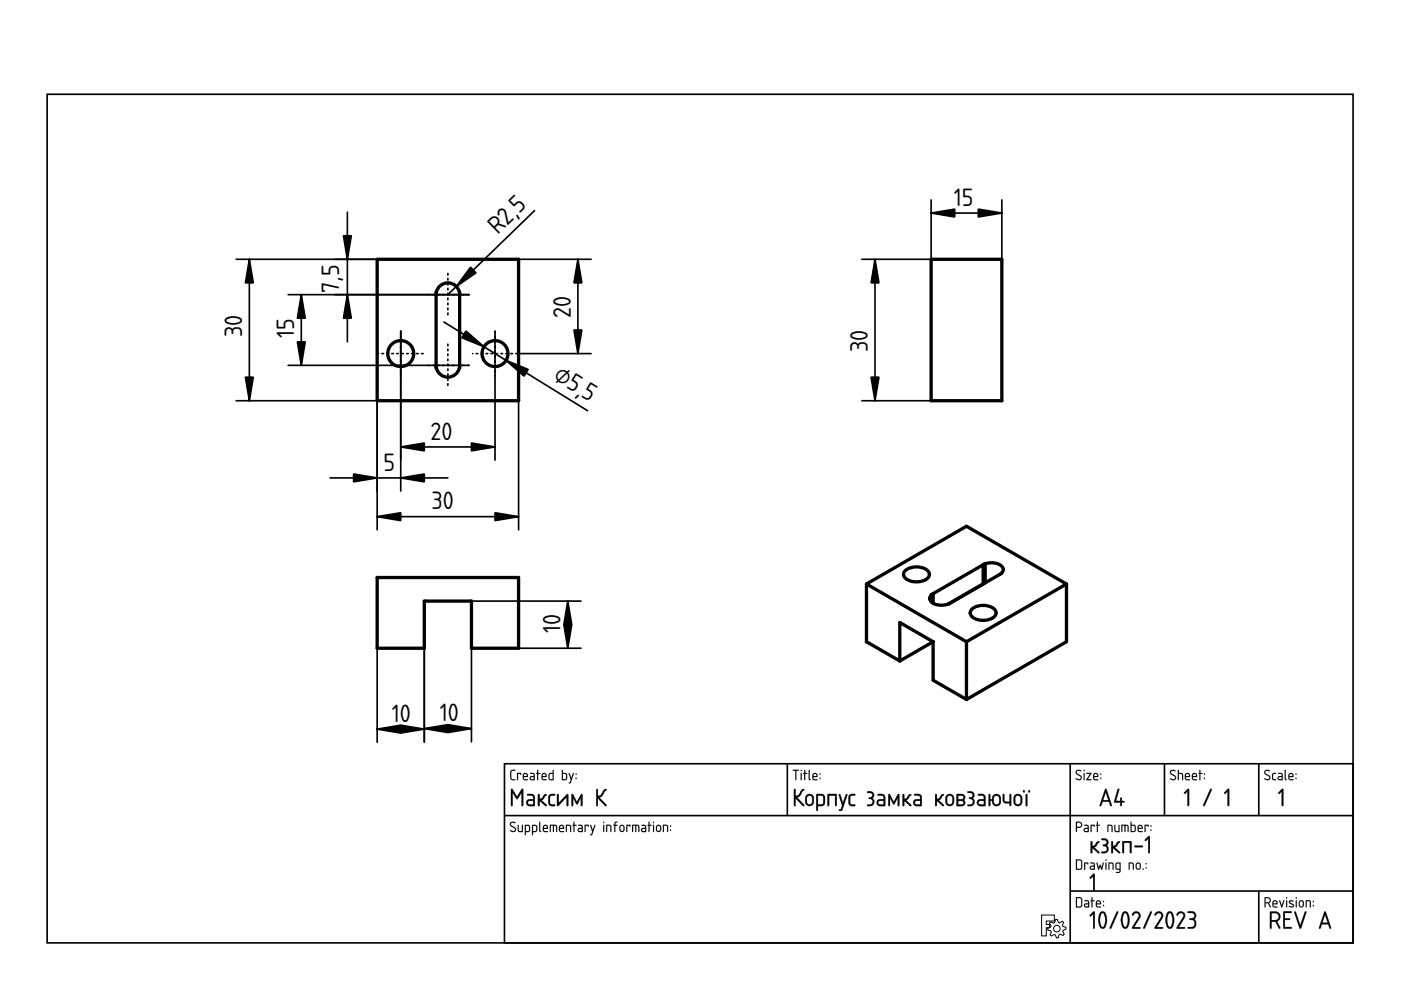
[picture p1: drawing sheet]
<svg xmlns="http://www.w3.org/2000/svg" width="297mm" height="210mm" viewBox="0 0 297 210" stroke-linecap="round" stroke-linejoin="round" font-family="sans-serif">
<defs><g id="words">
<g font-size="5">
<text x="202.2" y="43.6">15</text>
<text x="105.5" y="49.8" transform="rotate(-44 105.5 49.8)">R2,5</text>
<text x="71.9" y="62.1" transform="rotate(-90 71.9 62.1)">7,5</text>
<text x="51.3" y="71.5" transform="rotate(-90 51.3 71.5)">30</text>
<text x="62.4" y="71.7" transform="rotate(-90 62.4 71.7)">15</text>
<text x="121" y="67.4" transform="rotate(-90 121 67.4)">20</text>
<text x="184" y="74.6" transform="rotate(-90 184 74.6)">30</text>
<text x="117.1" y="80.4" transform="rotate(32 117.1 80.4)">⌀5,5</text>
<text x="91.3" y="93.2">20</text>
<text x="81.3" y="99.8">5</text>
<text x="91.5" y="108">30</text>
<text x="118.9" y="134.2" transform="rotate(-90 118.9 134.2)">10</text>
<text x="83" y="153.1">10</text>
<text x="93.2" y="153">10</text>
</g>
</g></defs>
<path d="M10 20h276.9v179.9h-276.9zM107 161.9h179.9v38h-179.9zM107 172.9h179.9M166.9 161.9v11M226.9 161.9v38M246.9 161.9v11M266.9 161.9v11M226.9 188.9h60M266.9 188.9v11" fill="none" stroke="#000" stroke-width=".35"/>
<g fill="#000">
<path d="M271.7 167.3l.2-.1 .2 .2v3.3l-.2 .2-.2-.2v-2.9l-.4 .5-.3-.1zM231.8 185.3l.1-.1 .2 .2v3.3l-.2 .2-.1-.2v-2.9l-.5 .5-.3-.2z"/>
<path d="M108.2 174.4a.7 .7 0 0 1 1.1 .1h-.1a.48 .48 0 0 0-.5-.1 .48 .48 0 0 0-.3 .5l1 .8-.1 .6a.76 .76 0 0 1-1.2-.3l.9 .2 .2-.3-1.1-.9zM108.3 174.4l-.2 .6 .9 .5a.37 .37 0 0 1 .2 .6 .37 .37 0 0 1-.5 .1l-.5-.2v.2a.67 .67 0 0 0 .8 .2 .67 .67 0 0 0 .4-.7l-1.1-.9 .2-.4 .7 .1 .1-.1-.7-.2zM109.8 174.9l.2 .1v1.1l.6 .1v-1.2l.2-.1v1.5h-.6l-.3-.1zM109.8 174.9l.1 1.4 .9 .1v-1.5l-.1 .1v1.2h-.5l-.2-.1v-1.1zM111.5 175.1v1.1h.5l.1-1zM111.5 175.1l.7 .1-.1 1h-.6zM111.3 174.9h.8l.3 .4-.1 1-.8 .1-.1 .7-.1-.1zM111.3 174.9v2.1h.2v-.6h.5a.94 .94 0 0 0 .3-1.4zM113 175.1v1.1h.6v-1zM113 175.1l.7 .1-.1 1h-.6zM112.8 174.9h.9l.2 .4-.1 1-.8 .1-.1 .7-.1-.1zM112.8 174.9v2.1h.2v-.6h.5a.94 .94 0 0 0 .3-1.4zM114.3 174.2l.2 .1v1.7l.3 .3-.2 .1-.3-.3zM114.4 174.3l-.1 1.8 .1 .2 .2 .1-.1-2.1zM115.4 175.2l-.1 .3h.7l-.2-.4zM115.4 175.2a.36 .36 0 0 1 .4-.1 .36 .36 0 0 1 .2 .5h-.7zM115.3 175a.55 .55 0 0 1 .7 0 .55 .55 0 0 1 .1 .8l-.8-.1 .1 .4 .8 .2-.7 .1a.92 .92 0 0 1-.2-1.4zM115.3 175l-.2 .4 .1 .9 1 .1v-.2h-.8l-.1-.3v-.2h.9l-.1-.6-.5-.2zM116.6 174.9l1.4 .1 .1 .3v1.1l-.2-.1-.1-1.1-.3-.1v1.2l-.1 .1-.2-.1v-1.2h-.4v1.2l-.2 .1zM116.6 174.9v1.5l.2-.1v-1.2h.4l.2 1.3v-1.3h.5v1.2l.2 .1a1.36 1.36 0 0 0-.3-1.5zM118.8 175.2l-.1 .3h.7l-.2-.4zM118.8 175.2a.36 .36 0 0 1 .4-.1 .36 .36 0 0 1 .2 .5h-.7zM118.7 175a.56 .56 0 0 1 .7 0 .56 .56 0 0 1 .1 .8l-.8-.1 .1 .4 .8 .2-.7 .1a.92 .92 0 0 1-.2-1.4zM118.7 175l-.2 .4 .1 .9 1 .1v-.2h-.8l-.1-.3v-.2h.9l-.1-.6-.4-.2zM120 174.9h.7l.3 .1 .1 1.4-.2-.1-.1-1.1-.6-.1v1.2l-.2 .1zM120 174.9v1.5l.2-.1v-1.2l.7 .1 .1 1.2 .1-.7a.7 .7 0 0 0-.3-.8 .7 .7 0 0 0-.8 0zM121.6 174.2l.2 .1v.6l.5 .1-.5 .1v1.2l-.1 .1-.1-.1v-1.2l-.3-.1 .3-.1zM121.6 174.2v.7l-.2 .1 .2 .1 .1 1.3 .1-1.3 .4-.1-.4-.1v-.6zM122.7 175.8l.1 .4h.5v-.5zM122.7 175.8l.7-.1v.5h-.7zM122.6 174.9h.7l.3 .4-.1 1.1h-.6a.46 .46 0 0 1-.5-.4 .46 .46 0 0 1 .5-.5h.4v-.3l-.7-.1zM122.6 174.9v.1l.7 .2 .1 .4h-.5a.43 .43 0 0 0-.4 .4 .43 .43 0 0 0 .4 .4h.6l.1-1.1-.3-.4zM124 174.9l.8 .1-.1 .3-.1-.2h-.4v1.2l-.1 .1-.2-.1zM124 174.9l.1 1.5 .1-1.3h.4l.1 .2 .1-.3zM125.1 174.9l.3 .1 .3 1 .3-1 .1-.1 .1 .1-.8 2.1-.3-.1 .3-.1 .2-.6zM125.2 174.9l.4 1.4-.2 .6-.3 .1 .3 .1 .8-2.1h-.2l-.3 1-.4-1zM127.9 174.9l.2 .1v1.3l-.1 .1-.1-.1zM127.9 174.9l.1 1.5 .1-1.4zM127.9 174.4a.15 .15 0 0 1 .3 0 .15 .15 0 0 1-.3 0zM127.9 174.2v.3h.2v-.3zM128.5 174.9h.7l.3 .1 .1 1.4-.2-.1-.1-1.1-.6-.1v1.2l-.2 .1zM128.6 174.9v1.5l.1-.1v-1.2l.7 .1 .1 1.2 .1-.7a.7 .7 0 0 0-.2-.8 .7 .7 0 0 0-.8 0zM130.4 174.3l.5-.1v.2l-.4 .1v.4l.4 .1-.4 .1v1.2l-.2 .1-.1-1.3-.2-.1 .2-.1zM130.4 174.3l-.1 .6-.3 .1 .3 .1v1.3l.1-1.3 .5-.1-.5-.1 .1-.3 .4-.2v-.2zM131.6 175.2v.8l.5 .1 .1-.8-.2-.2zM131.6 175.1l.5 .1 .1 .6a.36 .36 0 0 1-.3 .4 .36 .36 0 0 1-.4-.3zM131.5 175a.55 .55 0 0 1 .6-.1 .55 .55 0 0 1 .3 .5l-.1 .8-.2 .2h-.5l-.3-.5v-.7zM131.5 175l-.1 .2-.1 .7a.53 .53 0 0 0 .6 .5 .53 .53 0 0 0 .5-.5l-.2-.9-.4-.1zM132.8 174.9l.9 .1-.1 .3-.1-.2h-.5v1.2l-.1 .1-.1-.1zM132.8 174.9l.1 1.5 .1-1.3h.5l.1 .2 .1-.3zM134 174.9l1.4 .1 .2 .3-.1 1.1-.2-.1v-1.1l-.4-.1v1.2l-.1 .1-.1-.1v-1.2h-.5v1.2l-.2 .1zM134.1 174.9l-.1 1.5 .2-.1v-1.2h.5l.1 1.3 .1-1.3h.4l.1 1.2 .1 .1a1.36 1.36 0 0 0-.2-1.5zM136.2 175.8l.1 .4h.5v-.5zM136.2 175.8l.6-.1v.5h-.6zM136 174.9h.8l.2 .4v1.1h-.7a.46 .46 0 0 1-.4-.4 .46 .46 0 0 1 .4-.5h.5v-.3l-.8-.1zM136 174.9v.1l.8 .2v.4h-.5a.43 .43 0 0 0-.4 .4 .43 .43 0 0 0 .4 .4h.7v-1.1l-.3-.4zM137.5 174.2l.2 .1v.6l.5 .1-.5 .1v1.2l-.1 .1-.1-.1v-1.2l-.2-.1 .2-.1zM137.5 174.2v.7l-.2 .1 .2 .1 .1 1.3 .1-1.3 .4-.1-.4-.1v-.6zM138.5 174.9l.2 .1v1.3l-.1 .1-.2-.1zM138.5 174.9l.1 1.5 .1-1.4zM138.4 174.4a.15 .15 0 0 1 .3 0 .15 .15 0 0 1-.3 0zM138.5 174.2v.3h.1v-.3zM139.4 175.2l-.1 .8 .5 .1 .1-.8-.2-.2zM139.4 175.1l.5 .1 .1 .6a.36 .36 0 0 1-.4 .4 .36 .36 0 0 1-.3-.3zM139.3 175a.55 .55 0 0 1 .6-.1 .55 .55 0 0 1 .3 .5l-.1 .8-.3 .2h-.4l-.3-.5v-.7zM139.3 175l-.2 .2v.7a.53 .53 0 0 0 .5 .5 .53 .53 0 0 0 .6-.5l-.2-.9-.4-.1zM140.6 174.9h.6l.4 .1v1.4l-.2-.1v-1.1l-.6-.1v1.2l-.2 .1zM140.6 174.9v1.5l.1-.1v-1.2l.7 .1 .2 1.2v-.7a.7 .7 0 0 0-.2-.8 .7 .7 0 0 0-.8 0zM142.1 175.9h.2v.3l-.2-.1zM142.1 175.9v.2h.1v-.2zM142.1 175h.2v.3h-.2zM142.1 175v.2h.2v-.2z"/>
<path d="M108.3 174.4a.64 .64 0 0 1 1 .1h-.1a.49 .49 0 0 0-.6-.1 .49 .49 0 0 0-.2 .5l.7 .5a.6 .6 0 0 1 .2 .8 .6 .6 0 0 1-.9 .1l-.3-.1 .1-.2a.51 .51 0 0 0 .6 .2 .51 .51 0 0 0 .4-.5l-1-.6-.1-.3zM109.8 174.9l.2 .1v1.1l.2 .1h.5v-1.2l.1-.1v1.5l-.9-.1zM111.5 175.1v1.1h.5l.2-1zM111.3 174.9a.77 .77 0 0 1 .9 .1 .77 .77 0 0 1 .2 .9l-.3 .5h-.6v.7h-.2zM113 175.1v1.1h.6l.1-1zM112.8 174.9a.77 .77 0 0 1 1 .1 .77 .77 0 0 1 .1 .9l-.2 .5h-.7v.7h-.2zM114.3 174.2l.2 .1v1.7l.3 .3-.2 .1-.3-.3zM115.4 175.2l-.1 .3h.7l-.2-.4zM115.3 175a.55 .55 0 0 1 .7 0 .55 .55 0 0 1 .1 .7h-.8l.1 .5 .8 .1-.7 .1a.91 .91 0 0 1-.2-1.4zM116.6 174.9h1.2a1.25 1.25 0 0 1 .2 1.5l-.1-1.2-.2-.1h-.2l-.1 1.3-.2-.1v-1.2h-.4v1.2l-.2 .1zM118.8 175.2l-.1 .3h.7l-.2-.4zM118.7 175a.55 .55 0 0 1 .7 0 .55 .55 0 0 1 .1 .7h-.8l.1 .5 .8 .1-.7 .1a.91 .91 0 0 1-.2-1.4zM120 174.9a.71 .71 0 0 1 .8 0 .71 .71 0 0 1 .3 .8l-.1 .7-.1-1.2-.7-.1v1.2l-.2 .1zM121.6 174.2l.2 .1v.6l.4 .1-.4 .1-.1 1.3-.1-1.3-.2-.1 .2-.1zM122.7 175.8l.1 .4h.5v-.5zM122.6 174.9h.7l.3 .4-.1 1.1h-.6a.44 .44 0 0 1-.4-.4 .44 .44 0 0 1 .4-.5h.4v-.3l-.7-.1zM124 174.9l.8 .1-.1 .3-.1-.2h-.4l-.1 1.3zM125.2 174.9l.1 .1 .4 1 .3-1h.2l-.8 2.1-.3-.1 .3-.1 .2-.6zM127.9 174.9l.2 .1-.1 1.4zM127.9 174.4a.15 .15 0 0 1 .3 0 .15 .15 0 0 1-.3 0zM128.5 174.9a.71 .71 0 0 1 .9 0 .71 .71 0 0 1 .2 .8l-.1 .7-.1-1.2-.7-.1v1.2l-.2 .1zM130.4 174.3l.5-.1v.2l-.4 .2v.3l.4 .1-.4 .1-.2 1.3-.1-1.3-.2-.1 .2-.1zM131.6 175.2l-.1 .7a.34 .34 0 0 0 .4 .3 .34 .34 0 0 0 .3-.4l-.1-.6zM131.5 175l.6-.1a.93 .93 0 0 1 0 1.5h-.4a.96 .96 0 0 1-.2-1.4zM132.8 174.9l.9 .1-.1 .3-.1-.2h-.5l-.1 1.3zM134.1 174.9h1.2a1.25 1.25 0 0 1 .2 1.5l-.2-1.2-.2-.1h-.2l-.1 1.3-.1-.1v-1.2h-.5v1.2l-.2 .1zM136.2 175.8l.1 .4h.5v-.5zM136 174.9h.7l.3 .4v1.1h-.7a.44 .44 0 0 1-.4-.4 .44 .44 0 0 1 .4-.5h.5v-.3l-.8-.1zM137.5 174.2l.2 .1v.6l.5 .1-.5 .1-.1 1.3-.1-1.3-.2-.1 .2-.1zM138.5 174.9l.2 .1-.1 1.4zM138.4 174.4a.15 .15 0 0 1 .3 0 .15 .15 0 0 1-.3 0zM139.4 175.2l-.1 .7a.34 .34 0 0 0 .3 .3 .34 .34 0 0 0 .4-.4l-.1-.6zM139.3 175l.6-.1a.93 .93 0 0 1-.1 1.5h-.4a.96 .96 0 0 1-.1-1.4zM140.6 174.9a.71 .71 0 0 1 .8 0 .71 .71 0 0 1 .3 .8l-.1 .7-.2-1.2-.6-.1v1.2l-.2 .1zM142.1 175.9h.2v.2h-.2zM142.1 175h.2v.3h-.2z"/>
<path d="M108.3 163.4l.9-.2v.2l-.6 .1-.2 .1v1.3l.2 .3h.6l.1 .2h-.8l-.3-.3v-1.4zM109.6 163.9l.9 .1-.1 .3-.1-.2h-.5l-.1 1.3zM111.1 164.2v.3h.6l-.2-.4zM111 164a.55 .55 0 0 1 .8 0 .55 .55 0 0 1 0 .8h-.7l.1 .4 .7 .1-.6 .1a.91 .91 0 0 1-.3-1.4zM112.6 164.8v.4h.6v-.4zM112.4 163.9h.7l.3 .4-.1 1.1h-.6a.44 .44 0 0 1-.4-.4 .44 .44 0 0 1 .4-.5h.5l-.1-.3-.7-.1zM113.9 163.2l.2 .1v.6l.4 .1-.4 .1-.1 1.3-.1-1.3-.2-.1 .2-.1zM115.1 164.2l-.1 .3h.7l-.2-.4zM115 164a.55 .55 0 0 1 .7 0 .55 .55 0 0 1 .1 .8h-.8l.1 .4 .8 .1-.7 .1a.91 .91 0 0 1-.2-1.4zM116.6 164.1l-.1 .1a.63 .63 0 0 0 0 .7 .63 .63 0 0 0 .7 .3v-1.1zM116.4 164l.8-.1v-.6l.2-.1v2.2h-.8l-.3-.2zM119.3 164.1v1.1h.5a.78 .78 0 0 0 .2-1zM119.2 163.2l.1 .1v.6h.7l.2 .3v.8l-.2 .4-.9-.1zM120.6 163.9l.2 .1 .3 1 .4-1h.2l-.8 2.1-.3-.1 .2-.1 .2-.6zM122.1 164.9h.1v.2h-.1zM122.1 164h.1v.3h-.1z"/>
<path d="M108.3 163.3l1-.1v.2l-.7 .1-.2 .1v1.3l.1 .2 .8 .1v.2h-.8l-.3-.3v-1.4zM108.4 163.4l-.2 .3v1.4l.3 .3h.7v-.2h-.6l-.2-.3v-1.3l.2-.2h.6v-.2zM109.6 163.9l.9 .1-.1 .3-.1-.2h-.5v1.2l-.1 .1-.1-.1zM109.7 163.9v1.5l.1-1.3h.5l.1 .2 .1-.3zM111.1 164.2v.3h.6l-.2-.4zM111.1 164.2a.36 .36 0 0 1 .5-.1 .36 .36 0 0 1 .1 .5h-.7zM111 164a.55 .55 0 0 1 .8 0 .55 .55 0 0 1 0 .8h-.7v.3l.9 .2-.7 .1a.92 .92 0 0 1-.3-1.4zM111 164l-.2 .4 .2 .9 .9 .1v-.1l-.8-.1-.1-.3v-.2h.9l-.1-.6-.4-.2zM112.6 164.8v.4h.6v-.4zM112.5 164.8l.7-.1v.5h-.6zM112.4 163.9h.7l.3 .4v1.1h-.7a.46 .46 0 0 1-.4-.4 .46 .46 0 0 1 .4-.5h.5l-.1-.3-.7-.1zM112.4 163.9v.2l.8 .1v.4h-.5a.43 .43 0 0 0-.4 .4 .43 .43 0 0 0 .4 .4h.6l.1-1.1-.3-.4zM113.9 163.2l.2 .1v.6l.5 .1-.5 .1v1.2l-.1 .1-.1-.1v-1.2l-.3-.1 .3-.1zM113.9 163.3v.6l-.2 .1 .2 .1 .1 1.3 .1-1.3 .4-.1-.4-.1v-.6zM115.1 164.2l-.1 .3h.7l-.2-.4zM115.1 164.2a.36 .36 0 0 1 .4-.1 .36 .36 0 0 1 .2 .5h-.7zM115 164a.55 .55 0 0 1 .8 0 .55 .55 0 0 1 0 .8h-.8l.1 .3 .8 .2-.7 .1a.92 .92 0 0 1-.2-1.4zM115 164l-.2 .4 .1 .9 1 .1v-.1l-.8-.1-.1-.3v-.2h.9l-.1-.6-.4-.2zM116.6 164.1l-.1 1 .7 .1v-1.1zM116.6 164.1h.6v1.1h-.3a.65 .65 0 0 1-.3-1.1zM116.4 164l.8-.1v-.6l.2-.1v2.2h-.8l-.3-.2zM116.4 164l-.1 1.2 .3 .2h.7l.1-2.1h-.2v.6zM119.3 164.1v1.1h.5a.76 .76 0 0 0 0-1.1zM119.3 164.1h.5a.73 .73 0 0 1 .2 1l-.7 .1zM119.1 163.2l.3 .1-.1 .6h.7l.2 .3v1l-.2 .2-.9-.1zM119.2 163.2l-.1 2.1 .9 .1 .2-.4v-.8l-.2-.3h-.7v-.6zM120.6 163.9l.2 .1 .3 1 .3-1 .2-.1 .1 .1-.8 2.1-.3-.1 .2-.1 .2-.6zM120.6 163.9l.4 1.4-.2 .6-.2 .1 .3 .1 .8-2.1h-.2l-.4 1-.3-1zM122 164.9h.2v.3h-.2zM122.1 164.9v.2h.1v-.2zM122 164h.2v.3h-.2zM122.1 164v.2l.1 .1v-.3z"/>
<path d="M108.4 167.3h.3l.9 1.6 1-1.6h.3v3.6h-.3l-.1-.2v-2.6l-.9 1.4-.9-1.4v2.6v.2h-.3zM108.4 167.3v3.6h.2l.1-.2v-2.7l.9 1.4 1-1.4v2.7v.2h.3v-3.6h-.3l-1 1.7-.9-1.7zM112 169.9v.4l.2 .2 .8 .1v-.8zM112 169.9l1.1-.1v.8l-1.1-.1-.1-.3zM111.8 168.4l1.1-.1 .5 .6v1.9l-.2 .2h-.9a.77 .77 0 0 1-.8-.8 .77 .77 0 0 1 .8-.8h.7v-.5l-.2-.2h-1zM111.8 168.4v.2l1 .1 .2 .2 .1 .6h-.8a.72 .72 0 0 0-.7 .7 .72 .72 0 0 0 .7 .7l1.1-.1v-1.9l-.5-.5zM114.1 168.4h.3v1l.5-.2 .6-.8 .3-.1 .1 .2-.7 1-.4 .2 1.1 .9v.2l-.3 .1-1.2-1.1 .1 .9a.21 .21 0 0 1-.3 .3 .21 .21 0 0 1-.2-.3zM114.1 168.4v2.4h.3v-1.1l1.2 1.2h.3v-.3l-1.1-.9 .3-.2 .8-1h-.4l-.6 .7-.5 .2v-1zM116.4 168.5l.4-.2h.7l.2 .1v.3a.86 .86 0 0 0-1.1 .5l.1 1.2 1 .2v.1a.93 .93 0 0 1-1.5-.5l.1-1.3zM116.5 168.6l-.2 .3v1.3a.87 .87 0 0 0 1.4 .5l-.2-.1-.7-.1a1.97 1.97 0 0 1 0-1.8h.7l.2-.2-.2-.1h-.5zM118.1 168.4h.3l.1 .2v1.6l1.6-1.7 .4-.1v2.5h-.3l-.1-.2v-1.7l-1.6 1.8-.4 .1zM118.2 168.4v2.4h.3l1.7-1.8v1.7l.2 .2v-2.5l-.3 .1-1.7 1.8v-1.7v-.2zM121.2 168.4h.3l.8 1.6 .8-1.6h.4v2.5h-.3l-.1-.2v-1.5l-.8 1.4-.8-1.4v1.5v.2h-.3zM121.2 168.4v2.5h.3v-.2v-1.5l.8 1.3 .8-1.3 .1 1.5v.2h.2v-2.5h-.2l-.9 1.7-.8-1.7zM126.4 167.3h.3l.1 .2v1.2l.5-.1 .7-1.1 .5-.2 .1 .2-.3 .2a1.95 1.95 0 0 1-1.2 1.4l1.4 1.5a.21 .21 0 0 1 .1 .3 .21 .21 0 0 1-.4 0l-1.4-1.6v1.4l-.1 .2h-.3zM126.5 167.3l-.1 3.5 .2 .1 .1-.2v-1.5l1.6 1.6h.3l-.1-.2-1.5-1.5 .6-.2 1-1.5-.2-.1-.4 .2a1.76 1.76 0 0 1-1.2 1.3l-.1-1.3v-.2z"/>
<path d="M108.4 167.3h.3l.9 1.6 1-1.6h.3v3.6h-.3v-.2v-2.6l-1 1.4-.9-1.4v2.6l-.1 .2h-.2zM112 169.9l-.1 .4 .3 .2 .8 .1v-.8zM111.8 168.4h1.1l.5 .5v1.9l-.2 .1h-.9a.74 .74 0 0 1-.7-.7 .74 .74 0 0 1 .7-.8h.7v-.5l-.2-.2-1-.1zM114.1 168.4l.3 .1v.9a.95 .95 0 0 0 .9-.9l.4-.1a.17 .17 0 0 1 .2 .1 .17 .17 0 0 1-.1 .2l-.6 .8-.4 .2 1.1 .9a.18 .18 0 0 1 0 .3 .18 .18 0 0 1-.3 0l-1.2-1.1v.9a.19 .19 0 0 1-.2 .2 .19 .19 0 0 1-.2-.2zM116.5 168.5l.3-.1 .7-.1 .2 .1v.2a.86 .86 0 0 0-1.1 .6l.1 1.2 .1 .1 .9 .1v.1a.92 .92 0 0 1-1.4-.5v-1.3zM118.1 168.4h.3l.1 .2v1.6l1.6-1.7 .4-.1-.1 2.5h-.2l-.1-.2v-1.7l-1.6 1.8-.4 .1zM121.2 168.4h.3l.8 1.6 .9-1.6h.3v2.5h-.3l-.1-.2v-1.5l-.8 1.4-.8-1.4v1.5v.2h-.3zM126.5 167.3h.2l.1 .2v1.2a1.28 1.28 0 0 0 1.1-1.1l.5-.3a.18 .18 0 0 1 .2 .1 .18 .18 0 0 1-.1 .2l-.2 .1a1.95 1.95 0 0 1-1.2 1.4l1.4 1.5 .1 .3-.3-.1-1.5-1.5v1.4l-.1 .2h-.2z"/>
<path d="M168.1 163.2h1.2l.1 .1-.6 .1 .1 1.9-.2 .1-.1-.1v-1.9h-.5zM168.1 163.2v.2h.5l.1 2 .1-2 .6-.1zM169.8 163.9l.2 .1v1.3l-.1 .1-.2-.1zM169.8 163.9l.1 1.5 .1-1.4zM169.7 163.4a.15 .15 0 0 1 .3 0 .15 .15 0 0 1-.3 0zM169.8 163.2v.3h.1v-.3zM170.5 163.2l.2 .1v.6l.5 .1-.5 .1v1.2l-.1 .1-.1-.1v-1.2l-.2-.1 .2-.1zM170.5 163.3v.6l-.2 .1 .2 .1 .1 1.3 .1-1.3 .4-.1-.4-.1v-.6zM171.5 163.2l.2 .1v1.7l.2 .3-.1 .1-.4-.3zM171.5 163.3v1.8v.2l.3 .1-.1-2.1zM172.5 164.2l-.1 .3h.7l-.2-.4zM172.5 164.2a.36 .36 0 0 1 .5-.1 .36 .36 0 0 1 .1 .5h-.7zM172.4 164a.55 .55 0 0 1 .8 0 .55 .55 0 0 1 0 .8h-.8l.1 .3 .8 .2-.6 .1a.92 .92 0 0 1-.3-1.4zM172.4 164l-.2 .4 .2 .9 .9 .1v-.1l-.8-.1-.1-.3v-.2h.9l-.1-.6-.4-.2zM173.8 164.9h.1v.3h-.1zM173.8 164.9v.2h.1v-.2zM173.8 164h.1l.1 .3h-.2zM173.8 164v.2l.1 .1v-.3z"/>
<path d="M168.1 163.2l1.3 .1-.6 .1-.1 2-.1-2h-.5zM169.8 163.9l.2 .1-.1 1.4zM169.8 163.4a.14 .14 0 0 1 .2 0 .14 .14 0 0 1-.2 0zM170.5 163.2l.2 .1v.6l.5 .1-.5 .1-.1 1.3-.1-1.3-.2-.1 .2-.1zM171.5 163.2l.2 .1v1.7l.2 .3-.1 .1-.3-.3zM172.5 164.2l-.1 .3h.7l-.2-.4zM172.4 164a.55 .55 0 0 1 .8 0 .55 .55 0 0 1 0 .8h-.8l.1 .4 .8 .1-.6 .1a.91 .91 0 0 1-.3-1.4zM173.8 164.9h.1v.2h-.1zM173.8 164h.1v.3h-.1z"/>
<path d="M168.4 167.3h.2l.1 .2v1.2a1.28 1.28 0 0 0 1.1-1.1l.5-.3a.18 .18 0 0 1 .2 .1 .18 .18 0 0 1-.1 .2l-.2 .1a1.95 1.95 0 0 1-1.2 1.4l1.4 1.5 .1 .3-.3-.1-1.5-1.5v1.4l-.1 .2h-.2zM171.3 168.8l-.2 .3v.9a.57 .57 0 0 0 .6 .6 .57 .57 0 0 0 .5-.7v-.8l-.2-.3-.4-.1zM171.1 168.5a.92 .92 0 0 1 1.4 .7 1.52 1.52 0 0 1-.2 1.5 .92 .92 0 0 1-1 .1 .92 .92 0 0 1-.6-.8l.1-1zM173.4 168.7v1.9l1-.1 .2-.3-.1-1.3-.2-.2zM173.1 168.4a1.38 1.38 0 0 1 1.8 .5v.2a1.71 1.71 0 0 1-.5 1.8h-1v1h-.3zM175.5 168.4h1.9v2.5h-.3l-.1-.2v-2h-1.2v2v.2h-.3zM177.9 168.4l.3 .1 .5 1.7 .6-1.7 .2-.1 .2 .1-1.1 3.3-.2 .1h-.5v-.1l.4-.2 .2-.8zM180.1 168.5l.3-.1 .8-.1 .1 .1v.2a.86 .86 0 0 0-1.1 .6l.1 1.2 .1 .1 .9 .1 .1 .1a.92 .92 0 0 1-1.5-.5v-1.3zM183.9 167.8a.91 .91 0 0 1 1.2 .2 .91 .91 0 0 1-.1 1.2 .95 .95 0 0 1 .2 1.4 .95 .95 0 0 1-1.4 .1l.1-.1a.87 .87 0 0 0 1.1-.7l-.3-.4-.5-.1v-.3a.51 .51 0 0 0 .7-.3 .51 .51 0 0 0-.4-.7h-.6zM186.3 169.9l-.1 .4 .2 .2 .9 .1v-.8zM186.1 168.4h1.1l.5 .5v1.9l-.2 .1h-.9a.74 .74 0 0 1-.8-.7 .74 .74 0 0 1 .8-.8h.7v-.5l-.2-.2-1-.1zM188.4 168.4h.3l.8 1.6 .8-1.6h.3v2.5h-.2l-.1-.2v-1.5l-.8 1.4-.8-1.4v1.5l-.1 .2h-.2zM191.4 168.4l.3 .1v.9a.95 .95 0 0 0 .9-.9l.4-.1a.17 .17 0 0 1 .2 .1 .17 .17 0 0 1-.1 .2l-.6 .8-.4 .2 1.1 .9a.18 .18 0 0 1 0 .3 .18 .18 0 0 1-.3 0l-1.2-1.1v.9a.19 .19 0 0 1-.2 .2 .19 .19 0 0 1-.2-.2zM194.1 169.9l-.1 .4 .2 .2 .9 .1v-.8zM193.8 168.4h1.1l.5 .5v1.9l-.2 .1h-.9a.74 .74 0 0 1-.7-.7 .74 .74 0 0 1 .7-.8h.8v-.5l-.2-.2-1.1-.1zM198.3 168.4l.3 .1v.9a.95 .95 0 0 0 1-.9l.3-.1a.17 .17 0 0 1 .2 .1 .17 .17 0 0 1-.1 .2l-.6 .8-.4 .2 1.1 .9a.18 .18 0 0 1 0 .3 .18 .18 0 0 1-.3 0l-1.2-1.1v.9a.19 .19 0 0 1-.1 .2 .19 .19 0 0 1-.2-.2zM201 168.8l-.2 .3v.9a.57 .57 0 0 0 .6 .6 .57 .57 0 0 0 .5-.7v-.8l-.1-.3-.4-.1zM200.8 168.5a.92 .92 0 0 1 1.5 .7 1.52 1.52 0 0 1-.3 1.5 .92 .92 0 0 1-1 .1 .92 .92 0 0 1-.6-.8l.1-1zM203.2 169.8v.8h.7a.37 .37 0 0 0 .4-.4 .37 .37 0 0 0-.4-.4zM202.8 168.4l1.1-.1a.73 .73 0 0 1 .7 .5 .73 .73 0 0 1-.2 .8 .73 .73 0 0 1 .2 .8 .73 .73 0 0 1-.7 .5h-.9l-.2-.1zM203.2 168.7v.8h.7a.37 .37 0 0 0 .4-.4 .37 .37 0 0 0-.3-.4zM205.1 167.8a.91 .91 0 0 1 1.2 .2 .91 .91 0 0 1 0 1.2 .95 .95 0 0 1 .1 1.4 .95 .95 0 0 1-1.3 .1v-.1a.87 .87 0 0 0 1.2-.7l-.3-.4-.5-.1v-.3a.51 .51 0 0 0 .7-.3 .51 .51 0 0 0-.4-.7h-.7zM207.6 169.9l-.1 .4 .2 .2 .9 .1v-.8zM207.4 168.4h1l.5 .5v1.9l-.2 .1h-.9a.74 .74 0 0 1-.7-.7 .74 .74 0 0 1 .7-.8h.8v-.5l-.2-.2-1-.1zM209.7 168.4h.2l.1 .1v1h.4a.94 .94 0 0 1 .7-1.2 .94 .94 0 0 1 1.1 .9 1.53 1.53 0 0 1-.3 1.5 .94 .94 0 0 1-1.1 .1 .94 .94 0 0 1-.4-1h-.4l-.1 1.1h-.2zM210.9 168.8l-.2 .3v.9a.58 .58 0 0 0 .6 .6 .58 .58 0 0 0 .6-.6l-.1-.9-.1-.2-.4-.2zM212.6 168.4h.3v.1l.1 1.3 .4 .2h.6v-1.5l.1-.1h.2v2.5h-.2l-.1-.6a1.27 1.27 0 0 1-1.2-.2l-.2-.5zM215.4 168.8l-.1 .3-.1 .9a.57 .57 0 0 0 .7 .6 .57 .57 0 0 0 .5-.7v-.8l-.2-.3-.4-.1zM215.2 168.5a.92 .92 0 0 1 1.5 .7 1.52 1.52 0 0 1-.3 1.5 .92 .92 0 0 1-.9 .1 .92 .92 0 0 1-.6-.8v-1zM217.5 168.4l.3 .1v2.2l-.2 .2-.1-.2zM218.1 167.6h.2v.4h-.2zM216.9 167.6h.3v.4h-.3z"/>
<path d="M168.4 167.3h.3v.2v1.2l.6-.1 .6-1.1 .5-.2 .1 .2-.3 .2a1.95 1.95 0 0 1-1.2 1.4l1.5 1.5a.21 .21 0 0 1 0 .3 .21 .21 0 0 1-.3 0l-1.5-1.6v1.4v.2h-.3zM168.4 167.3v3.5l.1 .1 .2-.2v-1.5l1.5 1.6h.3l-.1-.2-1.5-1.5 .6-.2 1-1.5-.2-.1-.3 .2a1.76 1.76 0 0 1-1.3 1.3v-1.3l-.1-.2zM171.3 168.8l-.2 .3v.9a.58 .58 0 0 0 .9 .5l.2-.6-.1-.9-.5-.3zM171.2 168.8a.6 .6 0 0 1 .7-.1 .6 .6 0 0 1 .3 .6v.6a.59 .59 0 0 1-.5 .7 .59 .59 0 0 1-.7-.6l.1-.9zM171 168.5a.94 .94 0 0 1 1.6 .7 1.54 1.54 0 0 1-.3 1.5l-.7 .2-.6-.2a1.81 1.81 0 0 1 0-2.2zM171.1 168.5l-.4 .7a1.4 1.4 0 0 0 .5 1.6 .9 .9 0 0 0 1.3-.8v-.8a.92 .92 0 0 0-1.4-.7zM173.4 168.7v1.9l.9-.1 .2-.3v-1.3l-.2-.2zM173.4 168.7h.9l.2 .2 .1 1.3-.2 .3-1 .1zM173.1 168.4l1.3-.1 .3 .3 .2 .5v1.4l-.5 .4h-1v.8l-.2 .3-.2-.3zM173.1 168.4v3.5h.3v-1l1.2-.1a2.13 2.13 0 0 0 .3-1.9l-.1-.2a1.5 1.5 0 0 0-1.7-.3zM175.5 168.4h1.9v2.5h-.3l-.1-.2v-2h-1.2v2v.2h-.3zM175.5 168.4v2.5l.3-.2v-2h1.3v2l.3 .1v-2.4zM177.9 168.4l.3 .1 .5 1.7 .6-1.7 .2-.2 .2 .2-1.1 3.3-.2 .2-.5-.1-.1-.1 .1-.2h.4l.2-.8zM177.9 168.4l.7 2.4-.3 .8-.4 .2 .5 .1 .2-.1 1-3.3-.1-.1-.2 .1-.6 1.8-.5-1.8zM180.1 168.5l.3-.2h.8l.1 .1v.3a.86 .86 0 0 0-1 .5v1.2l1 .2 .1 .1a.93 .93 0 0 1-1.5-.5v-1.3zM180.1 168.6l-.2 .3v1.3a.87 .87 0 0 0 1.4 .5l-.1-.1-.8-.1a1.97 1.97 0 0 1 0-1.8h.8l.1-.2-.1-.1h-.6zM183.9 167.8a.93 .93 0 0 1 1.2 .2 .93 .93 0 0 1-.1 1.2 .94 .94 0 0 1 .3 1.1 .94 .94 0 0 1-.9 .6h-.6l.1-.3 1-.2 .1-.5-.1-.3-.7-.2v-.3a.56 .56 0 0 0 .6-.2 .56 .56 0 0 0 .1-.6l-1-.2zM183.9 167.8v.3h.6a.47 .47 0 0 1 .4 .3 .47 .47 0 0 1-.1 .5l-.6 .2v.2a.68 .68 0 0 1 .8 .8 .68 .68 0 0 1-1 .5l-.2 .1a1.15 1.15 0 0 0 1.3 0 .99 .99 0 0 0-.2-1.5 .78 .78 0 0 0 .2-1.1l-.4-.3zM186.3 169.9v.4l.2 .2 .8 .1v-.8zM186.3 169.9l1-.1v.8l-1-.1-.1-.3zM186.1 168.4l1.1-.1 .5 .6v1.9l-.2 .2h-.9a.77 .77 0 0 1-.8-.8 .77 .77 0 0 1 .8-.8h.7v-.5l-.2-.2h-1zM186.1 168.4v.2l1 .1 .2 .2v.6h-.7a.72 .72 0 0 0-.7 .7 .72 .72 0 0 0 .7 .7l1.1-.1-.1-1.9-.4-.5zM188.4 168.4h.3l.8 1.6 .8-1.6h.4v2.5h-.3l-.1-.2v-1.5l-.8 1.4-.8-1.4v1.5v.2h-.3zM188.4 168.4v2.5h.2l.1-.2v-1.5l.8 1.3 .8-1.3 .1 1.5v.2h.2v-2.5h-.3l-.8 1.7-.9-1.7zM191.4 168.4h.3v1l.5-.2 .6-.8 .3-.1 .1 .2-.7 1-.4 .2 1.1 .9v.2l-.3 .1-1.2-1.1v.9a.21 .21 0 0 1-.2 .3 .21 .21 0 0 1-.2-.3zM191.4 168.4v2.4h.3v-1.1l1.2 1.2h.3v-.3l-1.1-.9 .3-.2 .8-1h-.4l-.6 .7-.5 .2v-1zM194.1 169.9l-.1 .4 .2 .2 .9 .1v-.8zM194 169.9l1.1-.1v.8l-1-.1-.2-.3zM193.8 168.4l1.1-.1 .5 .6 .1 1.9-.3 .2h-.9a.77 .77 0 0 1-.7-.8 .77 .77 0 0 1 .7-.8h.8l-.1-.5-.2-.2h-1zM193.9 168.4v.2l1 .1 .2 .2v.6h-.8a.72 .72 0 0 0-.7 .7 .72 .72 0 0 0 .7 .7l1.1-.1v-1.9l-.5-.5zM198.3 168.4h.4l-.1 1 .5-.2 .6-.8 .3-.1 .2 .2-.8 1-.4 .2 1.1 .9 .1 .2-.4 .1-1.2-1.1 .1 .9a.21 .21 0 0 1-.2 .3 .21 .21 0 0 1-.3-.3zM198.3 168.4v2.4h.3v-1.1l1.2 1.2h.3v-.3l-1.1-.9 .3-.2 .8-1h-.4l-.6 .7-.5 .2v-1zM201 168.8l-.2 .3v.9a.58 .58 0 0 0 .9 .5l.2-.6-.1-.9-.4-.3zM201 168.8a.6 .6 0 0 1 .6-.1 .6 .6 0 0 1 .4 .6v.6a.59 .59 0 0 1-.6 .7 .59 .59 0 0 1-.6-.6v-.9zM200.8 168.5a.94 .94 0 0 1 1.5 .7 1.54 1.54 0 0 1-.3 1.5l-.6 .2-.7-.2a1.81 1.81 0 0 1 .1-2.2zM200.8 168.5l-.3 .7a1.4 1.4 0 0 0 .4 1.6 .9 .9 0 0 0 1.4-.8v-.8a.92 .92 0 0 0-1.5-.7zM203.2 169.8v.8l.7-.1a.35 .35 0 0 0 .4-.3 .35 .35 0 0 0-.4-.4zM203.1 169.8h1l.2 .3v.3l-.2 .2h-1zM202.8 168.4l1.1-.1a.76 .76 0 0 1 .7 .5 .76 .76 0 0 1-.2 .9v-.1a.74 .74 0 0 1 .2 .9 .74 .74 0 0 1-.7 .5h-.9l-.2-.2zM202.9 168.4l-.1 2.4 1.1 .1a.71 .71 0 0 0 .7-.5 .71 .71 0 0 0-.3-.8 .7 .7 0 0 0 .3-.8 .7 .7 0 0 0-.7-.4zM203.2 168.7v.8l.7-.1a.35 .35 0 0 0 .4-.3 .35 .35 0 0 0-.3-.4zM203.1 168.7l1 .1a.38 .38 0 0 1 .2 .4 .38 .38 0 0 1-.4 .3h-.8zM205.1 167.8a.93 .93 0 0 1 1.2 .2 .93 .93 0 0 1 0 1.2 .94 .94 0 0 1 .3 1.1 .94 .94 0 0 1-1 .6h-.5v-.3l1-.2 .2-.5-.2-.3-.6-.2v-.3a.56 .56 0 0 0 .6-.2 .56 .56 0 0 0 0-.6l-1-.2zM205.2 167.8v.3h.6a.47 .47 0 0 1 .4 .3 .47 .47 0 0 1-.1 .5l-.6 .2v.2a.68 .68 0 0 1 .8 .8 .68 .68 0 0 1-1 .5l-.2 .1a1.15 1.15 0 0 0 1.3 0 .99 .99 0 0 0-.2-1.5 .78 .78 0 0 0 .2-1.1l-.4-.3zM207.6 169.9l-.1 .4 .2 .2 .9 .1v-.8zM207.6 169.9l1-.1v.8l-1-.1-.2-.3zM207.3 168.4l1.2-.1 .5 .6v1.9l-.3 .2h-.9a.77 .77 0 0 1-.7-.8 .77 .77 0 0 1 .7-.8h.8l-.1-.5-.1-.2h-1.1zM207.4 168.4v.2l1 .1 .2 .2v.6h-.8a.72 .72 0 0 0-.7 .7 .72 .72 0 0 0 .7 .7l1.1-.1v-1.9l-.5-.5zM209.6 168.4h.3l.1 .1v1h.4v-.5l.3-.5a.93 .93 0 0 1 1-.1 .93 .93 0 0 1 .5 .8 1.55 1.55 0 0 1-.3 1.5l-.4 .2-.7-.1-.4-.5v-.5h-.4v.9l-.1 .2h-.3zM209.7 168.4v2.5h.2v-.2v-.9h.5a.91 .91 0 0 0 .7 1.1 .91 .91 0 0 0 1.1-.9v-.8a.91 .91 0 0 0-1.1-.8 .91 .91 0 0 0-.7 1.1h-.5v-1zM210.9 168.9l-.1 .2v1.1l.2 .3h.6l.2-.5v-1l-.5-.3zM210.9 168.8a.6 .6 0 0 1 .7-.1 .6 .6 0 0 1 .3 .6 1.07 1.07 0 0 1-.3 1.2 .61 .61 0 0 1-.9-.5v-.9zM212.6 168.4h.3l.1 .1v1.3l1 .2v-1.5l.1-.1h.3v2.5h-.3l-.1-.5a1.3 1.3 0 0 1-1.2-.3l-.2-.5zM212.7 168.4v1.6l.4 .3h1v.5h.2v-2.4l-.2 .1v1.5h-.7l-.4-.2-.1-1.3zM215.5 168.8l-.2 .3v.9a.58 .58 0 0 0 .8 .5l.3-.6-.1-.9-.5-.3zM215.4 168.8a.6 .6 0 0 1 .7-.1 .6 .6 0 0 1 .3 .6v.6a.59 .59 0 0 1-.5 .7 .59 .59 0 0 1-.7-.6v-.9zM215.2 168.5a.94 .94 0 0 1 1.6 .7 1.54 1.54 0 0 1-.3 1.5l-.7 .2-.6-.2a1.81 1.81 0 0 1 0-2.2zM215.2 168.5l-.3 .7a1.4 1.4 0 0 0 .5 1.6 .9 .9 0 0 0 1.3-.8v-.8a.92 .92 0 0 0-1.5-.7zM217.5 168.4h.3v.1v2.2l-.2 .3-.2-.3zM217.5 168.4v2.3l.1 .2 .2-.2v-2.2zM218 167.6h.4v.4h-.3zM218.1 167.6v.4h.2v-.4zM216.9 167.6l.3-.1v.5h-.2zM217 167.6v.4h.2v-.4z"/>
<path d="M228.2 163.4a.7 .7 0 0 1 1 .1v.1a.48 .48 0 0 0-.6-.1 .48 .48 0 0 0-.3 .4l1 .8-.1 .6a.76 .76 0 0 1-1.1-.3l.8 .2 .2-.3-1-.9zM228.2 163.4l-.1 .6 .8 .6a.37 .37 0 0 1 .2 .5 .37 .37 0 0 1-.5 .1l-.4-.2-.1 .2a.67 .67 0 0 0 .8 .2 .67 .67 0 0 0 .4-.7l-1-.9 .1-.4 .8 .1v-.1l-.6-.2zM229.8 163.9l.2 .1v1.3l-.2 .1-.1-.1zM229.8 163.9v1.5l.1-1.4zM229.7 163.4a.15 .15 0 0 1 .3 0 .15 .15 0 0 1-.3 0zM229.8 163.2v.3h.1v-.3zM230.3 163.9h1.1l-.8 1.3h.7l.1 .2h-1.1l.8-1.3h-.7zM230.4 163.9v.2h.7l-.7 1.3h1l-.1-.2h-.7l.8-1.3zM232 164.2v.3h.6l-.1-.4zM232 164.2a.36 .36 0 0 1 .5-.1 .36 .36 0 0 1 .1 .5h-.6zM231.9 164a.55 .55 0 0 1 .8 0 .55 .55 0 0 1 .1 .8h-.8v.3l.9 .2-.7 .1a.92 .92 0 0 1-.3-1.4zM232 164l-.2 .4 .1 .9 .9 .1v-.1l-.7-.1-.1-.3v-.2h.8l-.1-.6-.4-.2zM233.3 164.9h.2v.3h-.2zM233.3 164.9v.2h.2v-.2zM233.3 164h.2v.3h-.2zM233.3 164v.2l.2 .1v-.3z"/>
<path d="M228.2 163.4a.64 .64 0 0 1 1 .1 .49 .49 0 0 0-.6-.1 .49 .49 0 0 0-.3 .6l.7 .4a.6 .6 0 0 1 .3 .8 .6 .6 0 0 1-1 .1l-.2-.1 .1-.2a.51 .51 0 0 0 .6 .2 .51 .51 0 0 0 .3-.5l-.9-.6-.2-.3zM229.8 163.9l.2 .1-.2 1.4zM229.7 163.4a.15 .15 0 0 1 .3 0 .15 .15 0 0 1-.3 0zM230.3 163.9h1.1l-.8 1.3h.7l.1 .2h-1l.7-1.3h-.7zM232 164.2v.3h.6l-.1-.4zM231.9 164a.55 .55 0 0 1 .8 0 .55 .55 0 0 1 .1 .8h-.8l.1 .4 .8 .1-.7 .1a.91 .91 0 0 1-.3-1.4zM233.3 164.9h.2v.2h-.2zM233.3 164h.2v.3h-.2z"/>
<path d="M228.3 174.4v.9h.5a.45 .45 0 0 0 .4-.5 .45 .45 0 0 0-.4-.4zM228.2 174.2h.6a.66 .66 0 0 1 .6 .7 .66 .66 0 0 1-.6 .6h-.5v.8l-.2 .1zM230 175.8l.1 .4h.5v-.5zM229.9 174.9h.7l.2 .4v1.1h-.6a.44 .44 0 0 1-.5-.4 .44 .44 0 0 1 .5-.5h.4v-.3l-.7-.1zM231.3 174.9l.8 .1-.1 .3-.1-.2h-.5l-.1 1.3zM232.6 174.2l.2 .1v.6l.4 .1-.4 .1-.1 1.3-.1-1.3-.3-.1 .3-.1zM234.8 174.9a.71 .71 0 0 1 .9 0 .71 .71 0 0 1 .2 .8l-.1 .7-.1-1.2-.7-.1v1.2l-.2 .1zM236.3 174.9l.2 .1v1.1l.2 .1h.5v-1.2l.1-.1v1.5l-.9-.1zM237.8 174.9h1.2a1.25 1.25 0 0 1 .2 1.5l-.1-1.2-.3-.1h-.2l-.1 1.3-.1-.1v-1.2h-.4v1.2l-.2 .1zM239.9 175.1v1.1h.4a.78 .78 0 0 0 .2-1zM239.7 174.2l.2 .1v.6h.7l.2 .3v.8l-.3 .4-.8-.1zM241.5 175.2l-.1 .3h.7l-.2-.4zM241.4 175a.55 .55 0 0 1 .7 0 .55 .55 0 0 1 .1 .7h-.8l.1 .5 .8 .1-.7 .1a.91 .91 0 0 1-.2-1.4zM242.7 174.9l.9 .1-.1 .3-.2-.2h-.4l-.1 1.3zM243.9 175.9h.2v.2h-.2zM243.9 175h.2v.3h-.2z"/>
<path d="M228.3 174.4v.9h.5a.43 .43 0 0 0 .4-.5 .43 .43 0 0 0-.4-.4zM228.3 174.4h.5a.46 .46 0 0 1 .4 .4 .46 .46 0 0 1-.4 .5h-.5zM228.1 174.2h.9l.3 .2a.67 .67 0 0 1 .1 .7 .67 .67 0 0 1-.6 .5l-.5-.1 .1 .8-.3 .1zM228.2 174.3v2.1l.1-.9a.87 .87 0 0 0 1-.3v.1a.66 .66 0 0 0-.5-1.1zM230 175.8l.1 .4h.5v-.5zM230 175.8l.6-.1v.5h-.6zM229.9 174.9h.7l.3 .4-.1 1.1h-.6a.46 .46 0 0 1-.5-.4 .46 .46 0 0 1 .5-.5h.4v-.3l-.7-.1zM229.9 174.9v.1l.7 .2v.4h-.4a.43 .43 0 0 0-.4 .4 .43 .43 0 0 0 .4 .4h.6v-1.1l-.2-.4zM231.2 174.9l.9 .1-.1 .3-.1-.2h-.5l.1 1.2-.2 .1-.1-.1zM231.3 174.9v1.5l.1-1.3h.5l.1 .2 .1-.3zM232.6 174.2l.2 .1v.6l.4 .1-.4 .1v1.2l-.1 .1-.2-.1 .1-1.2-.3-.1 .3-.1zM232.6 174.2v.7l-.2 .1 .2 .1 .1 1.3 .1-1.3 .4-.1-.4-.1v-.6zM234.8 174.9h.7l.3 .1 .1 1.4-.2-.1-.1-1.1-.6-.1v1.2l-.2 .1zM234.8 174.9v1.5l.2-.1v-1.2l.7 .1 .1 1.2 .1-.7a.7 .7 0 0 0-.3-.8 .7 .7 0 0 0-.8 0zM236.3 174.9l.2 .1v1.1l.6 .1v-1.2l.3-.1v1.5h-.7l-.3-.1zM236.3 174.9l.1 1.4 .9 .1v-1.5l-.1 .1v1.2h-.5l-.2-.1v-1.1zM237.8 174.9l1.4 .1 .1 .3v1.1l-.2-.1-.1-1.1-.4-.1v1.2l-.1 .1-.1-.1v-1.2h-.4v1.2l-.2 .1zM237.8 174.9v1.5l.1-.1v-1.2h.5l.1 1.3 .1-1.3h.4l.1 1.2 .2 .1a1.36 1.36 0 0 0-.3-1.5zM239.9 175.1v1.1h.4a.76 .76 0 0 0 .1-1.1zM239.9 175.1h.5a.73 .73 0 0 1 .2 1l-.7 .1zM239.7 174.2l.2 .1v.6h.7l.2 .2v1.1l-.3 .2-.8-.1zM239.7 174.2v2.1l.8 .1 .3-.4v-.8l-.2-.3h-.7v-.6zM241.5 175.2l-.1 .3h.7l-.2-.4zM241.5 175.2a.36 .36 0 0 1 .4-.1 .36 .36 0 0 1 .2 .5h-.7zM241.4 175a.56 .56 0 0 1 .7 0 .56 .56 0 0 1 .1 .8l-.8-.1 .1 .4 .8 .2-.7 .1a.92 .92 0 0 1-.2-1.4zM241.4 175l-.2 .4 .1 .9 .9 .1v-.2h-.7l-.1-.3v-.2h.8l-.1-.6-.4-.2zM242.7 174.9l.9 .1-.1 .3-.2-.2h-.4v1.2l-.1 .1-.1-.1zM242.7 174.9l.1 1.5 .1-1.3h.5l.1 .2v-.3zM243.9 175.9h.2v.3l-.2-.1zM244 175.9v.2h.1v-.2zM243.9 175h.2v.3h-.2zM244 175v.2h.1v-.2z"/>
<path d="M231.3 178.4h.3v1l.5-.2 .6-.8 .2-.1 .2 .2-.7 1-.4 .2 1.1 .9v.2l-.3 .1-1.2-1.1v.9a.21 .21 0 0 1-.2 .2 .21 .21 0 0 1-.2-.2zM231.3 178.4v2.4h.3v-1.1l1.2 1.2h.2l.1-.3-1.2-.9 .4-.2 .8-1h-.4l-.6 .7-.5 .2v-1zM233.5 177.8a.93 .93 0 0 1 1.2 .2 .93 .93 0 0 1 0 1.2 .94 .94 0 0 1 .3 1.1 .94 .94 0 0 1-1 .6h-.5v-.3l1-.2 .2-.5-.2-.3-.6-.2v-.3a.56 .56 0 0 0 .6-.2 .56 .56 0 0 0 0-.6l-1-.2zM233.6 177.8v.3h.6a.47 .47 0 0 1 .4 .3 .47 .47 0 0 1-.1 .5l-.6 .2v.2a.68 .68 0 0 1 .8 .8 .68 .68 0 0 1-1 .5l-.2 .1a1.15 1.15 0 0 0 1.3 0 .99 .99 0 0 0-.2-1.5 .78 .78 0 0 0 .2-1.1l-.4-.3zM235.6 178.4h.4v1l.4-.2 .6-.8 .3-.1 .2 .2-.7 1-.4 .2 1 .9 .1 .2-.3 .1-1.2-1.1v.9a.21 .21 0 0 1-.2 .2 .21 .21 0 0 1-.2-.2zM235.7 178.4l-.1 2.4h.3l.1-1.1 1.2 1.2h.2v-.3l-1.1-.9 .3-.2 .9-1h-.5l-.5 .7-.5 .2-.1-1zM238 178.4h1.9v2.5h-.3l-.1-.2 .1-2h-1.3v2v.2h-.3zM238 178.4v2.4l.3-.1v-2h1.3v2l.3 .1v-2.4zM240.5 179.3h1.7l.2 .2-.3 .2h-1.4l-.2-.1zM240.6 179.3l.1 .3h1.4l.2-.1-.1-.2zM243.4 177.3l.2-.1 .2 .2v3.3l-.2 .2-.2-.2 .1-2.9-.5 .5-.3-.1zM243.4 177.3l-.7 .9h.3l.5-.4v2.9l.1 .2 .2-.2v-3.3l-.1-.1z"/>
<path d="M231.3 178.4h.3v1a.95 .95 0 0 0 .9-.9l.4-.1a.17 .17 0 0 1 .2 .1 .17 .17 0 0 1-.1 .2l-.6 .8-.4 .2 1.1 .9a.18 .18 0 0 1 0 .3 .18 .18 0 0 1-.3 0l-1.2-1.1v.9a.19 .19 0 0 1-.2 .2 .19 .19 0 0 1-.2-.2zM233.5 177.8a.91 .91 0 0 1 1.2 .2 .91 .91 0 0 1 0 1.2 .95 .95 0 0 1 .1 1.4 .95 .95 0 0 1-1.3 .1v-.1a.87 .87 0 0 0 1.2-.7l-.3-.4-.5-.2v-.2a.51 .51 0 0 0 .7-.3 .51 .51 0 0 0-.4-.7h-.7zM235.7 178.4h.3v1a.95 .95 0 0 0 .9-.9l.3-.1a.17 .17 0 0 1 .3 .1 .17 .17 0 0 1-.2 .2l-.6 .8-.3 .2 1 .9a.18 .18 0 0 1 0 .3 .18 .18 0 0 1-.2 0l-1.2-1.1v.9a.19 .19 0 0 1-.2 .2 .19 .19 0 0 1-.2-.2zM238 178.4h1.9v2.5h-.3v-.2v-2h-1.3v2v.2h-.3zM240.5 179.3h1.7l.1 .2-.2 .1h-1.4h-.2zM243.4 177.3l.2-.1 .2 .2v3.3l-.2 .2-.2-.2v-2.9l-.5 .5-.2-.1z"/>
<path d="M234.3 167.3l.3 .1 1.1 3.2-.1 .4-.3-.2-.2-.8h-1.3l-.4 .9h-.2l-.1-.1zM234.4 167.3l-1.2 3.5 .1 .1 .2-.1 .2-.8h1.4l.5 .9 .1-.2-1.1-3.3zM234.4 168l-.5 1.7h1.1zM234.4 167.9l.6 1.8h-1.2zM237 167.2l.3 .1v.1l-.7 2.4h.9v-.5l.2-.2 .2 .2v.5h.3l.2 .2-.2 .2h-.3v.5l-.2 .2-.2-.2v-.5h-1.1l-.2-.2zM237 167.3l-.8 2.7 .2 .2h1.1v.5l.2 .2 .1-.2v-.6l.6-.1-.2-.2h-.4v-.6l-.2-.1-.1 .7h-.9l.7-2.4-.1-.1z"/>
<path d="M234.3 167.3l.3 .1 1.1 3.3-.1 .2-.5-.9h-1.3l-.4 .9-.3-.1zM234.4 168l-.5 1.7h1.1zM237 167.3h.3v.1l-.7 2.4h.9v-.5l.2-.2 .2 .2v.5h.3l.2 .2-.5 .2v.5l-.2 .2-.2-.2v-.5h-1.1l-.2-.2z"/>
<path d="M248.2 163.4a.7 .7 0 0 1 1 .1l-.1 .1a.48 .48 0 0 0-.5-.1 .48 .48 0 0 0-.3 .4l1 .8-.1 .6a.76 .76 0 0 1-1.1-.3l.8 .2 .2-.3-1-.9zM248.2 163.4l-.1 .6 .8 .6a.37 .37 0 0 1 .2 .5 .37 .37 0 0 1-.5 .1l-.5-.2v.2a.67 .67 0 0 0 .8 .2 .67 .67 0 0 0 .4-.7l-1.1-.9 .2-.4 .7 .1 .1-.1-.6-.2zM249.7 163.2h.2v.7h.7l.2 .2v1.3l-.2-.1-.1-1.1-.5-.1v1.2l-.3 .1zM249.8 163.3v2.1l.1-.1v-1.2h.5l.2 .1v1.1l.2 .1v-1.3l-.2-.2h-.7v-.6zM251.5 164.2l-.1 .3h.7l-.2-.4zM251.5 164.2a.36 .36 0 0 1 .4-.1 .36 .36 0 0 1 .2 .5h-.7zM251.4 164a.56 .56 0 0 1 .8 0 .56 .56 0 0 1 0 .8h-.8l.1 .3 .8 .2-.6 .1a.92 .92 0 0 1-.3-1.4zM251.4 164l-.2 .4 .1 .9 1 .1v-.1l-.8-.1-.1-.3v-.2h.9l-.1-.6-.4-.2zM253 164.2l-.1 .3h.7l-.2-.4zM253 164.2a.36 .36 0 0 1 .4-.1 .36 .36 0 0 1 .2 .5h-.7zM252.9 164a.56 .56 0 0 1 .7 0 .56 .56 0 0 1 .1 .8h-.8l.1 .3 .8 .2-.7 .1a.92 .92 0 0 1-.2-1.4zM252.9 164l-.2 .4 .1 .9 1 .1v-.1l-.8-.1-.1-.3v-.2h.9l-.1-.6-.4-.2zM254.3 163.2l.2 .1v.6l.5 .1-.5 .1v1.2l-.1 .1-.1-.1v-1.2l-.2-.1 .2-.1zM254.3 163.3v.6l-.2 .1 .2 .1 .1 1.3 .1-1.3 .4-.1-.4-.1v-.6zM255.3 164.9h.2v.3h-.2zM255.3 164.9v.2h.1v-.2zM255.3 164h.2v.3h-.2zM255.3 164v.2l.1 .1v-.3z"/>
<path d="M248.2 163.4a.64 .64 0 0 1 1 .1h-.1a.49 .49 0 0 0-.5-.1 .49 .49 0 0 0-.3 .6l.7 .4a.6 .6 0 0 1 .2 .8 .6 .6 0 0 1-.9 .1l-.2-.1v-.2a.51 .51 0 0 0 .6 .2 .51 .51 0 0 0 .4-.5l-.9-.6-.2-.3zM249.8 163.2h.1v.7h.7l.2 .2v1.3l-.2-.1v-1.1l-.2-.1h-.5v1.2l-.1 .1zM251.5 164.2l-.1 .3h.7l-.2-.4zM251.4 164a.55 .55 0 0 1 .7 0 .55 .55 0 0 1 .1 .8h-.8l.1 .4 .8 .1-.6 .1a.91 .91 0 0 1-.3-1.4zM253 164.2l-.1 .3h.7l-.2-.4zM252.9 164a.55 .55 0 0 1 .7 0 .55 .55 0 0 1 .1 .8h-.8l.1 .4 .8 .1-.7 .1a.91 .91 0 0 1-.2-1.4zM254.3 163.2l.2 .1v.6l.5 .1-.5 .1-.1 1.3-.1-1.3-.2-.1 .2-.1zM255.3 164.9h.1v.2h-.1zM255.3 164h.1l.1 .3h-.2z"/>
<path d="M251.7 167.3l.2-.1 .2 .2v3.3l-.2 .2-.2-.2 .1-2.9-.5 .5-.3-.1zM251.8 167.3l-.8 .9 .3 .1 .5-.5v2.9l.1 .2 .2-.2v-3.3v-.1zM256.6 167.3h.3v.2l-1.4 3.3-.4 .1v-.3zM256.6 167.3l-1.4 3.6 .2-.1 1.5-3.3-.1-.2zM260.2 167.3l.2-.1 .2 .2v3.3l-.2 .2-.2-.2 .1-2.9-.5 .5-.3-.1zM260.3 167.3l-.8 .9 .3 .1 .5-.5v2.9l.1 .2 .2-.2v-3.3v-.1z"/>
<path d="M251.8 167.3l.1-.1 .2 .2v3.3l-.2 .2-.1-.2v-2.9l-.5 .5-.3-.1zM256.6 167.3h.3v.2l-1.4 3.3-.4 .1v-.3zM260.3 167.3l.1-.1 .2 .2v3.3l-.2 .2-.1-.2v-2.9l-.5 .5-.3-.1z"/>
<path d="M268.2 163.4a.7 .7 0 0 1 1 .1l-.1 .1a.48 .48 0 0 0-.5-.1 .48 .48 0 0 0-.3 .4l1 .8-.1 .6a.76 .76 0 0 1-1.2-.3l.9 .2 .2-.3-1-.9zM268.2 163.4l-.1 .6 .8 .6a.37 .37 0 0 1 .2 .5 .37 .37 0 0 1-.5 .1l-.5-.2v.2a.67 .67 0 0 0 .8 .2 .67 .67 0 0 0 .4-.7l-1.1-.9 .2-.4 .7 .1 .1-.1-.6-.2zM269.8 164l.8-.1v.2l-.6 .1a.64 .64 0 0 0-.1 .7 .64 .64 0 0 0 .7 .3v.2h-.5l-.4-.2zM269.8 164a.83 .83 0 0 0-.1 .9 .83 .83 0 0 0 .8 .5v-.2h-.5a.76 .76 0 0 1 .2-1.1l.3-.1v-.1zM271.2 164.8v.4h.5v-.4zM271.1 164.8l.7-.1v.5h-.7zM271 163.9h.7l.3 .4-.1 1.1h-.6a.46 .46 0 0 1-.5-.4 .46 .46 0 0 1 .5-.5h.4v-.3l-.7-.1zM271 163.9v.2l.7 .1 .1 .4h-.5a.43 .43 0 0 0-.4 .4 .43 .43 0 0 0 .4 .4h.6l.1-1.1-.3-.4zM272.4 163.2l.2 .1v1.7l.2 .3-.1 .1-.3-.3zM272.4 163.3v1.8l.1 .2 .2 .1-.1-2.1zM273.4 164.2v.3h.6l-.1-.4zM273.4 164.2a.36 .36 0 0 1 .5-.1 .36 .36 0 0 1 .1 .5h-.6zM273.3 164a.56 .56 0 0 1 .8 0 .56 .56 0 0 1 .1 .8h-.8v.3l.9 .2-.7 .1a.92 .92 0 0 1-.3-1.4zM273.4 164l-.2 .4 .1 .9 .9 .1v-.1l-.7-.1-.1-.3v-.2h.8l-.1-.6-.4-.2zM274.7 164.9h.2v.3h-.2zM274.7 164.9v.2h.2l-.1-.2zM274.7 164h.2v.3h-.2zM274.7 164v.2l.2 .1v-.3z"/>
<path d="M268.2 163.4a.64 .64 0 0 1 1 .1h-.1a.49 .49 0 0 0-.5-.1 .49 .49 0 0 0-.3 .6l.7 .4a.6 .6 0 0 1 .2 .8 .6 .6 0 0 1-.9 .1l-.2-.1v-.2a.51 .51 0 0 0 .6 .2 .51 .51 0 0 0 .4-.5l-.9-.6-.2-.3zM269.8 164l.7-.1v.2a.44 .44 0 0 0-.5 0 .44 .44 0 0 0-.1 .5v.5l.7 .2a.55 .55 0 0 1-.7 .1 .55 .55 0 0 1-.2-.7zM271.1 164.8l.1 .4h.5v-.4zM271 163.9h.7l.3 .4-.1 1.1h-.6a.44 .44 0 0 1-.4-.4 .44 .44 0 0 1 .4-.5h.4v-.3l-.7-.1zM272.4 163.2l.2 .1v1.7l.2 .3-.1 .1-.3-.3zM273.4 164.2v.3h.6l-.1-.4zM273.3 164a.55 .55 0 0 1 .8 0 .55 .55 0 0 1 .1 .8h-.8l.1 .4 .8 .1-.7 .1a.91 .91 0 0 1-.3-1.4zM274.7 164.9h.2v.2h-.2zM274.7 164h.2v.3h-.2z"/>
<path d="M271.7 167.3l.2-.1 .2 .2v3.3l-.2 .2-.2-.2 .1-2.9-.5 .5-.3-.1zM271.7 167.3l-.7 .9 .3 .1 .5-.5v2.9l.1 .2 .2-.2v-3.3l-.1-.1z"/>
<path d="M228.3 182.4v1.8h.7l.2-.3v-1.3l-.2-.2zM228.2 182.2h.9l.3 .3v1.4l-.3 .5h-1zM229.9 182.9l.8 .1-.1 .3-.1-.2h-.4l-.1 1.3zM231.3 183.8l.1 .4h.5v-.5zM231.2 182.9h.7l.2 .4v1.1h-.6a.44 .44 0 0 1-.5-.4 .44 .44 0 0 1 .5-.5h.4v-.3l-.7-.1zM232.5 182.9l.2 .1 .2 .9 .4-.6 .3 .6 .2-.9 .2-.1-.3 1.5-.2-.1-.3-.6-.2 .6-.2 .1zM234.4 182.9l.2 .1-.1 1.4zM234.4 182.4a.15 .15 0 0 1 .3 0 .15 .15 0 0 1-.3 0zM235 182.9a.71 .71 0 0 1 .9 0 .71 .71 0 0 1 .2 .8l-.1 .7-.1-1.2-.7-.1v1.2l-.2 .1zM236.8 183.2l-.1 .9 .7 .1v-1.1zM236.6 183l1-.1v.5a1.95 1.95 0 0 1-.1 1.6l-.3 .1-.6-.1 .6-.1 .2-.5a.62 .62 0 0 1-.7-.1 .62 .62 0 0 1-.2-.6zM239.3 182.9a.71 .71 0 0 1 .9 0 .71 .71 0 0 1 .2 .8l-.1 .7-.1-1.2-.7-.1v1.2l-.2 .1zM241.1 183.2l-.1 .7a.34 .34 0 0 0 .4 .3 .34 .34 0 0 0 .3-.4l-.1-.6zM241 183l.6-.1a.93 .93 0 0 1-.1 1.5h-.4a.96 .96 0 0 1-.1-1.4zM242.3 184.1h.1l.1 .3h-.2zM242.9 183.9h.2v.2h-.2zM242.9 183h.2v.3h-.2z"/>
<path d="M228.3 182.4v1.8h.7l.2-.3v-1.3l-.2-.1zM228.3 182.4h.7l.2 .2 .1 1.3a.72 .72 0 0 1-1 .3zM228.1 182.2h1l.3 .3 .1 1.4-.4 .5h-1zM228.2 182.2v2.2h.9l.3-.5v-1.4l-.3-.2zM229.9 182.9l.9 .1-.2 .3-.1-.2h-.4v1.2l-.1 .1-.2-.1zM229.9 182.9l.1 1.5 .1-1.3h.4l.1 .2 .1-.3zM231.3 183.8l.1 .4h.5v-.5zM231.3 183.8l.6-.1v.5l-.6-.1zM231.2 182.9h.7l.3 .4-.1 1.1h-.6a.46 .46 0 0 1-.5-.4 .46 .46 0 0 1 .5-.5h.4v-.3l-.7-.1zM231.2 182.9v.1l.7 .2v.3h-.4a.43 .43 0 0 0-.5 .5 .43 .43 0 0 0 .5 .4h.6v-1.1l-.2-.4zM232.5 182.9l.2 .1 .2 .9 .4-.6 .3 .6 .2-.9 .2-.1-.3 1.5-.2-.1-.3-.6-.2 .6-.2 .1zM232.5 182.9l.4 1.5 .3-.7 .3 .6 .1 .1 .4-1.5-.2 .1-.2 1-.3-.7-.4 .7-.2-1zM234.4 182.9l.2 .1v1.3l-.1 .1-.1-.1zM234.4 182.9l.1 1.5 .1-1.4zM234.4 182.4a.15 .15 0 0 1 .3 0 .15 .15 0 0 1-.3 0zM234.4 182.2v.3h.2v-.3zM235 182.9l.7-.1 .3 .2 .1 1.4-.2-.1-.1-1.1-.6-.1v1.2l-.2 .1zM235 182.9v1.5l.2-.1v-1.2l.7 .1 .1 1.2 .1-.7a.7 .7 0 0 0-.2-.8 .7 .7 0 0 0-.9 0zM236.8 183.2l-.1 .9 .7 .1v-1.1zM236.8 183.1h.6v1.1h-.6zM236.6 183l1-.1v.5a1.96 1.96 0 0 1-.1 1.6l-.3 .1-.6-.1 .7-.2 .1-.4a.62 .62 0 0 1-.7 0 .62 .62 0 0 1-.2-.7zM236.6 183l-.1 1.1 .2 .3h.7v.3l-.2 .2-.6 .1a.65 .65 0 0 0 1-.3l-.1-1.8zM239.3 182.9l.7-.1 .3 .2 .1 1.4-.2-.1-.1-1.1-.6-.1v1.2l-.2 .1zM239.3 182.9v1.5l.2-.1v-1.2l.7 .1 .1 1.2 .1-.7a.7 .7 0 0 0-.2-.8 .7 .7 0 0 0-.9 0zM241.1 183.2l-.1 .8 .5 .1 .1-.8-.2-.2zM241.1 183.1l.5 .1 .1 .6a.36 .36 0 0 1-.3 .4 .36 .36 0 0 1-.4-.3zM241 183l.5-.1 .3 .3 .1 .8-.4 .4h-.4l-.3-.4v-.8zM241 183l-.2 .2v.7a.53 .53 0 0 0 .5 .5 .53 .53 0 0 0 .6-.5l-.2-.9-.4-.1zM242.3 184.1h.2v.3h-.2zM242.3 184.2v.2h.1v-.2zM242.9 183.9h.2v.2h-.2zM242.9 183.9v.2h.2v-.2zM242.9 183h.2v.3h-.2zM242.9 183v.2h.2v-.2z"/>
<path d="M228.3 190.4v1.8h.7l.2-.3v-1.3l-.2-.2zM228.2 190.2h.9l.3 .3v1.4l-.3 .5h-1zM230.1 191.8l.1 .4h.5v-.5zM230 190.9h.7l.2 .4v1.1h-.7a.44 .44 0 0 1-.4-.4 .44 .44 0 0 1 .4-.5h.5v-.3l-.7-.1zM231.4 190.2l.2 .1v.6l.5 .1-.5 .1-.1 1.3-.1-1.3-.2-.1 .2-.1zM232.6 191.2v.3h.6l-.2-.4zM232.5 191a.55 .55 0 0 1 .8 0 .55 .55 0 0 1 0 .7h-.7l.1 .5 .7 .1-.6 .1a.91 .91 0 0 1-.3-1.4zM233.9 191.9h.1v.2h-.1zM233.9 191h.2v.2h-.2z"/>
<path d="M228.3 190.4v1.8h.7l.2-.3v-1.3l-.2-.1zM228.3 190.4h.7l.2 .2 .1 1.3a.72 .72 0 0 1-1 .3zM228.1 190.2h1l.3 .3 .1 1.4-.4 .5h-1zM228.2 190.2v2.2h.9l.3-.5v-1.4l-.3-.2zM230.1 191.8l.1 .4h.5v-.5zM230.1 191.8l.6-.1v.5l-.6-.1zM229.9 190.9h.8l.2 .4v1.1h-.7a.46 .46 0 0 1-.4-.4 .46 .46 0 0 1 .4-.5h.5v-.3l-.8-.1zM230 190.9v.1l.7 .2v.3h-.5a.43 .43 0 0 0-.4 .5 .43 .43 0 0 0 .4 .4h.7v-1.1l-.2-.4zM231.4 190.2l.2 .1v.6l.5 .1-.5 .1v1.2l-.1 .1-.1-.1v-1.2l-.2-.1 .2-.1zM231.5 190.2l-.1 .7-.2 .1 .2 .1 .1 1.3 .1-1.3 .5-.1-.5-.1v-.6zM232.6 191.2v.3h.6l-.2-.4zM232.6 191.2a.36 .36 0 0 1 .5-.1 .36 .36 0 0 1 .1 .4h-.7zM232.5 191a.55 .55 0 0 1 .8 0 .55 .55 0 0 1 0 .8l-.7-.1v.4l.9 .2-.7 .1a.92 .92 0 0 1-.3-1.4zM232.5 191l-.1 .4 .1 .9 .9 .1v-.2h-.7l-.2-.3v-.2h.9l-.1-.7-.4-.1zM233.9 191.9h.2v.2h-.2zM233.9 191.9v.2h.1v-.2zM233.9 191h.2v.3h-.2zM233.9 191v.2h.1v-.2z"/>
<path d="M231.7 185.3l.2-.1 .2 .2v3.3l-.2 .2-.2-.2 .1-2.9-.5 .5-.3-.2zM231.8 185.3l-.8 .8 .3 .1 .5-.4v2.9l.1 .2 .2-.2v-3.3v-.1z"/>
<path d="M231.7 193.3l.2-.1 .2 .2v3.3l-.2 .2-.2-.2 .1-2.9-.5 .5-.3-.2zM231.8 193.3l-.8 .8 .3 .1 .5-.4v2.9l.1 .2 .2-.2v-3.3v-.1zM233.6 193.6l-.4 1.3a2.09 2.09 0 0 0 .6 1.6l.3-.2 .1-.5 .1-1.2-.3-.9zM233.6 193.6h.2a2.19 2.19 0 0 1 .5 1.9l-.2 .9-.5 .2-.2-.5-.2-1 .1-.8zM233.4 193.3l.4-.1 .5 .3 .3 .8 .1 .9a2.11 2.11 0 0 1-.7 1.7h-.4l-.4-.3-.3-1.1v-1.2zM233.4 193.4a2.84 2.84 0 0 0 .2 3.5l.6-.1 .2-.4 .3-.9-.1-1.2a.82 .82 0 0 0-.3-.9 .82 .82 0 0 0-.9 0zM236.8 193.2l.3 .1v.2l-1.5 3.3-.3 .1v-.3zM236.8 193.3l-1.5 3.6 .3-.1 1.5-3.3-.1-.2zM238.4 193.6l-.4 1.3a2.09 2.09 0 0 0 .6 1.6l.3-.2 .1-.5 .1-1.2-.3-.9zM238.4 193.6h.2a2.19 2.19 0 0 1 .5 1.9l-.2 .9-.5 .2-.3-.5-.1-1 .1-.8zM238.2 193.3l.4-.1 .5 .3 .3 .8 .1 .9a2.11 2.11 0 0 1-.7 1.7h-.4l-.4-.3-.3-1.1v-1.2zM238.2 193.4a2.84 2.84 0 0 0 .2 3.5l.5-.1 .3-.4 .3-.9-.1-1.2a.82 .82 0 0 0-.3-.9 .82 .82 0 0 0-.9 0zM240.2 193.5a.92 .92 0 0 1 1.4 .1l.2 .3v.6l-1.3 2.1 1.1-.1 .2 .1v.3h-1.8v-.3l1.3-2.1 .1-.4-.1-.3a.64 .64 0 0 0-1 .3l-.3-.1zM240.4 193.4l-.4 .6 .2 .1 .1-.1a.59 .59 0 0 1 .9-.4 .59 .59 0 0 1 .2 .9l-1.4 2.1 .1 .3h1.7l-.2-.3h-1.2l1.3-1.9a.94 .94 0 0 0-.5-1.4zM243.9 193.2l.3 .1v.2l-1.4 3.3-.4 .1v-.3zM243.9 193.3l-1.5 3.6 .3-.1 1.5-3.3-.1-.2zM245 193.5a.92 .92 0 0 1 1.4 .1l.2 .3v.6l-1.3 2.1 1.1-.1 .2 .1v.3h-1.8v-.3l1.3-2.1 .1-.4-.1-.3a.64 .64 0 0 0-1 .3l-.4-.1zM245.2 193.4l-.4 .6 .2 .1 .1-.1a.59 .59 0 0 1 .9-.4 .59 .59 0 0 1 .1 .9l-1.3 2.1v.3h1.7l-.1-.3h-1.2l1.2-1.9a.94 .94 0 0 0-.4-1.4zM247.9 193.6l-.4 1.3a2.09 2.09 0 0 0 .5 1.6l.3-.2 .2-.5v-1.2l-.2-.9zM247.9 193.6h.1a2.19 2.19 0 0 1 .6 1.9l-.3 .9-.4 .2-.3-.5-.2-1 .1-.8zM247.6 193.3l.4-.1 .6 .3 .3 .8 .1 .9a2.11 2.11 0 0 1-.8 1.7h-.4l-.3-.3-.4-1.1 .1-1.2zM247.6 193.4a2.84 2.84 0 0 0 .2 3.5l.6-.1 .2-.4 .3-.9-.1-1.2a.82 .82 0 0 0-.3-.9 .82 .82 0 0 0-.9 0zM249.7 193.5a.92 .92 0 0 1 1.4 .1l.2 .3-.1 .6-1.3 2.1 1.2-.1 .1 .1v.3h-1.7l-.1-.3 1.4-2.1 .1-.4-.1-.3a.64 .64 0 0 0-1.1 .3l-.3-.1zM249.8 193.4l-.3 .6 .1 .1 .2-.1a.59 .59 0 0 1 .8-.4 .59 .59 0 0 1 .2 .9l-1.3 2.1v.3h1.7l-.1-.3h-1.2l1.2-1.9a.94 .94 0 0 0-.5-1.4zM251.8 193.2h1.2l.4 .3a.88 .88 0 0 1-.2 1.4 1.2 1.2 0 0 1 .2 1.7 1.2 1.2 0 0 1-1.7 .1l.3-.2 1.1-.1a.88 .88 0 0 0 0-1 .88 .88 0 0 0-.9-.4v-.3h.2a.61 .61 0 0 0 .7-.2 .61 .61 0 0 0 0-.7l-1.3-.3zM251.8 193.3v.2h.9a.56 .56 0 0 1 .5 .4 .56 .56 0 0 1-.1 .6l-.9 .4 .9 .3a.9 .9 0 0 1 0 1.2 .9 .9 0 0 1-1.1 .2l-.2 .1a1.15 1.15 0 0 0 1.6-.2 1.15 1.15 0 0 0-.2-1.6 .93 .93 0 0 0 .3-1.2 .93 .93 0 0 0-1.2-.5z"/>
<path d="M231.8 193.3l.1-.1 .2 .2v3.3l-.2 .2-.1-.2v-2.9l-.5 .5-.3-.2zM233.6 193.6l-.4 1.3a2.07 2.07 0 0 0 .6 1.7 2.3 2.3 0 0 0 .4-2.3l-.2-.6zM233.4 193.4a.84 .84 0 0 1 .9 0 .84 .84 0 0 1 .3 .9l.1 .9a2.09 2.09 0 0 1-.7 1.7h-.2a1.53 1.53 0 0 1-.9-1.7l.1-1.2zM236.8 193.3h.2l.1 .2-1.5 3.3-.3 .1v-.3zM238.4 193.6l-.4 1.3a2.07 2.07 0 0 0 .6 1.7 2.3 2.3 0 0 0 .4-2.3l-.2-.6zM238.2 193.4a.84 .84 0 0 1 .9 0 .84 .84 0 0 1 .3 .9l.1 .9a2.09 2.09 0 0 1-.7 1.7h-.2a1.53 1.53 0 0 1-1-1.7l.2-1.2zM240.3 193.5a.92 .92 0 0 1 1.2-.1 .92 .92 0 0 1 .2 1.3l-1.2 1.9h1.1h.2v.3h-1.8v-.3l1.3-2.1a.6 .6 0 0 0-.2-.9 .6 .6 0 0 0-.8 .5l-.3-.1zM243.9 193.3h.3v.2l-1.5 3.3-.3 .1v-.3zM245 193.5a.92 .92 0 0 1 1.3-.1 .92 .92 0 0 1 .1 1.3l-1.1 1.9h1.1h.2v.3h-1.8v-.3l1.3-2.1a.6 .6 0 0 0-.2-.9 .6 .6 0 0 0-.9 .5l-.2-.1zM247.9 193.6l-.4 1.3a2.07 2.07 0 0 0 .5 1.7 2.3 2.3 0 0 0 .5-2.3l-.2-.6zM247.6 193.4a.84 .84 0 0 1 .9 0 .84 .84 0 0 1 .4 .9v.9a2.09 2.09 0 0 1-.7 1.7h-.2a1.53 1.53 0 0 1-.9-1.7l.2-1.2zM249.7 193.5a.92 .92 0 0 1 1.2-.1 .92 .92 0 0 1 .2 1.3l-1.2 1.9h1.2h.1v.3h-1.7v-.3l1.3-2.1a.6 .6 0 0 0-.3-.9 .6 .6 0 0 0-.8 .5l-.3-.1zM251.8 193.3a1.2 1.2 0 0 1 1.8 .8l-.4 .8a1.18 1.18 0 0 1 .2 1.6 1.18 1.18 0 0 1-1.6 .2l.2-.1a.88 .88 0 0 0 1-.1 .88 .88 0 0 0 .2-1l-.3-.4-.7-.1v-.3a.67 .67 0 0 0 .9-.2 .67 .67 0 0 0-.1-.8l-1.2-.2z"/>
<path d="M268.3 190.4v.9a.56 .56 0 0 0 .7-.1 .56 .56 0 0 0 .1-.6zM268.1 190.2h.7a.66 .66 0 0 1 .6 .6 .66 .66 0 0 1-.4 .7l.4 .9-.2-.1-.4-.8h-.5v.8l-.2 .1zM270.1 191.2l-.1 .3h.7l-.2-.4zM270 191a.55 .55 0 0 1 .7 0 .55 .55 0 0 1 .1 .7h-.8l.1 .5 .8 .1-.7 .1a.91 .91 0 0 1-.2-1.4zM271.2 190.9l.2 .1 .4 1 .3-1h.2l-.5 1.4zM272.7 190.9l.2 .1-.1 1.4zM272.7 190.4a.15 .15 0 0 1 .3 0 .15 .15 0 0 1-.3 0zM273.4 191a.52 .52 0 0 1 .8 .2l-.5-.1-.2 .2 .6 .4a.45 .45 0 0 1 .1 .6 .45 .45 0 0 1-.6 .1l-.3-.1 .1-.2a.39 .39 0 0 0 .4 .1 .39 .39 0 0 0 .3-.3l-.7-.4zM274.8 190.9l.1 .1-.1 1.4zM274.7 190.4a.15 .15 0 0 1 .3 0 .15 .15 0 0 1-.3 0zM275.7 191.2l-.1 .7a.34 .34 0 0 0 .3 .3 .34 .34 0 0 0 .3-.4l-.1-.6zM275.6 191l.6-.1a.93 .93 0 0 1-.1 1.5h-.4a.96 .96 0 0 1-.1-1.4zM276.9 190.9a.71 .71 0 0 1 .8 0 .71 .71 0 0 1 .2 .8l-.1 .7-.1-1.2-.7-.1v1.2l-.1 .1zM278.4 191.9h.1v.2h-.1zM278.4 191h.1v.2h-.1z"/>
<path d="M268.3 190.4v.9l.8-.1 .1-.3-.1-.3zM268.3 190.4l.8 .2a.57 .57 0 0 1-.1 .7 .57 .57 0 0 1-.7 0zM268.1 190.2h.7a.66 .66 0 0 1 .6 .5 .66 .66 0 0 1-.4 .8l.4 .9-.2-.1-.4-.8h-.5v.8l-.2 .1zM268.1 190.3v2.1l.2-.1v-.8h.5l.6 .9-.4-.9 .4-.3-.1-.7-.3-.2zM270.1 191.2l-.1 .3h.7l-.2-.4zM270 191.2a.36 .36 0 0 1 .5-.1 .36 .36 0 0 1 .2 .4h-.7zM269.9 191h.1a.55 .55 0 0 1 .7 0 .55 .55 0 0 1 .1 .8l-.8-.1 .1 .4 .8 .2-.7 .1a.92 .92 0 0 1-.3-1.4zM270 191l-.2 .4 .1 .9 .9 .1v-.2h-.7l-.1-.3v-.2h.8l-.1-.7-.4-.1zM271.2 190.9l.2 .1 .4 1 .3-1.1 .2 .1-.5 1.4zM271.2 190.9l.6 1.5 .5-1.4h-.2l-.3 1-.4-1zM272.7 190.9l.2 .1v1.3l-.1 .1-.1-.1zM272.7 190.9l.1 1.5 .1-1.4zM272.7 190.4a.15 .15 0 0 1 .3 0 .15 .15 0 0 1-.3 0zM272.7 190.2v.3h.2v-.3zM273.4 191a.53 .53 0 0 1 .8 .2l-.5-.1-.2 .2 .6 .4a.41 .41 0 0 1 .2 .5 .41 .41 0 0 1-.5 .2l-.5-.1v-.2l.7 .1 .1-.2-.7-.5-.2-.3zM273.4 191v.5l.8 .5a.52 .52 0 0 1-.8 .1v.2l.6 .1 .2-.1 .1-.3-.1-.2-.7-.5 .2-.2h.5v-.1zM274.7 190.9l.3 .1v1.3l-.2 .1-.1-.1zM274.8 190.9v1.5l.1-1.4zM274.7 190.4a.15 .15 0 0 1 .3 0 .15 .15 0 0 1-.3 0zM274.8 190.2v.3h.1v-.3zM275.7 191.2l-.1 .8 .5 .1 .1-.8-.2-.2zM275.7 191.1l.4 .1 .2 .6a.36 .36 0 0 1-.4 .4 .36 .36 0 0 1-.4-.3zM275.5 191h.1a.55 .55 0 0 1 .5-.1 .55 .55 0 0 1 .4 .5l-.1 .8-.3 .2h-.4l-.4-.5 .1-.7zM275.6 191l-.2 .2v.7a.53 .53 0 0 0 .5 .5 .53 .53 0 0 0 .5-.5l-.1-.9-.4-.1zM276.8 190.9l.7-.1 .3 .2 .1 1.4-.2-.1-.1-1.1-.6-.1 .1 1.2-.3 .1zM276.9 190.9v1.5l.1-.1v-1.2l.7 .1 .1 1.2 .1-.7a.7 .7 0 0 0-.2-.8 .7 .7 0 0 0-.8 0zM278.4 191.9h.1v.2h-.1zM278.4 191.9v.2h.1v-.2zM278.4 191h.1v.3h-.1zM278.4 191v.2h.1v-.2z"/>
<path d="M269.6 193.6v1.5a1.06 1.06 0 0 0 1.5-.8l-.1-.3-.4-.4zM269.3 193.3l.1-.1a1.71 1.71 0 0 1 1.8 .4 1.12 1.12 0 0 1-.4 1.8l.6 1.2v.3l-.3-.1-.7-1.4h-.8v1.3v.2h-.3zM272.1 193.3h1.8v.2l-.2 .1h-1.3v1.1h1l.1 .2-.1 .2h-1v1.5h1.3h.2v.3h-1.8zM274.4 193.3l.4 .1 .9 2.8 .9-2.8 .3-.1-1.1 3.6-.3-.1zM280.8 193.3l.3 .1 1.1 3.2-.2 .3-.4-.9h-1.3l-.4 .9-.3-.2zM280.9 194l-.5 1.6h1.1z"/>
<path d="M269.6 193.6v1.5l1-.1 .3-.2a.74 .74 0 0 0 .1-.7 .74 .74 0 0 0-.6-.5zM269.6 193.6h1l.3 .2a.8 .8 0 0 1 .1 1.1 .8 .8 0 0 1-1 .2h-.4zM269.3 193.3l.1-.1a1.67 1.67 0 0 1 2 .6 1.12 1.12 0 0 1-.6 1.6l.6 1.2v.3l-.3-.1-.7-1.4h-.8v1.3v.2h-.3zM269.3 193.3v3.4l.1 .2 .2-.2v-1.3h.8l.7 1.4 .3 .1v-.3l-.7-1.3 .6-.4 .1-.7-.2-.5a1.71 1.71 0 0 0-1.9-.4zM272.1 193.2h1.8v.3l-.2 .1h-1.3v1.1h1l.2 .2-.2 .2h-1v1.5l1.3-.1 .2 .1v.3h-1.8zM272.1 193.3v3.5h1.7l-.1-.2h-1.3v-1.6h1l.1-.1-.1-.2h-1v-1.2h1.3l.1-.2zM274.4 193.3l.4 .1 .9 2.8 .9-2.8 .3-.1 .1 .2-1.2 3.4-.3-.1zM274.5 193.3l1 3.5 .3 .1 1.1-3.6-.3 .1-.9 2.9-1-2.9zM280.8 193.2l.3 .2 1.1 3.2-.2 .3-.2-.1-.2-.8h-1.3l-.4 .9h-.2l-.1-.2zM280.8 193.3l-1.1 3.4 .1 .2 .2-.1 .2-.8h1.4l.4 .9 .2-.2-1.1-3.3zM280.9 194l-.5 1.6h1.1zM280.9 193.9l.6 1.8h-1.2z"/>
</g>
<g fill="none" stroke="#000" stroke-width=".21">
<path d="M220.8 194h2.7v1.3h-1.7v.7h.7v.7h-.7v1.7h-1zM222.8 195.5l.6 .2 .2-.1 .2-.6h.4l.2 .6 .3 .1 .5-.4 .3 .3-.3 .6 .2 .2 .6 .2v.4l-.6 .2-.1 .3 .3 .6-.2 .2-.6-.2-.3 .1-.1 .6h-.4l-.3-.6-.2-.1-.6 .4-.3-.3 .3-.6-.1-.2-.7-.2v-.4l.6-.2 .1-.3-.3-.6z"/>
<circle cx="224.1" cy="196.9" r=".7"/>
</g>
<g fill="#fff">
<path d="M80 55h30v30h-30z" fill-rule="evenodd"/>
<path d="M93.4 60.5a2.5 2.5 0 0 1 2.6-.3 2.5 2.5 0 0 1 1.5 2.3v15a2.5 2.5 0 0 1-2.5 2.5 2.5 2.5 0 0 1-2.5-2.5v-15.5l.5-1.1z" fill-rule="evenodd"/>
<circle cx="105" cy="75" r="2.75"/>
<circle cx="85" cy="75" r="2.75"/>
</g>
<g fill="none" stroke="#000" stroke-width=".7">
<path d="M80 55h30v30h-30zM93.4 60.5a2.55 2.55 0 0 1 4.1 1.5v16a2.56 2.56 0 0 1-2.5 2 2.56 2.56 0 0 1-2.5-2v-16l.5-1.1z"/>
<circle cx="85" cy="75" r="2.75"/>
<circle cx="105" cy="75" r="2.75"/>
</g>
<path d="M95 58v9M85 70.2v9.5M89.7 75h-9.5M95 73v9M99.5 77.5h-9M99.5 62.5h-9M105 70.2v9.5M109.7 75h-9.5" fill="none" stroke="#000" stroke-width=".35" stroke-dasharray=".3 .7"/>
<g fill="none" stroke="#000" stroke-width=".35">
<path d="M50.1 55h49.4M52.9 55v30M73.7 45v27.5M109.7 55h15.6M113.3 44.6l-18.3 17.9M122.5 55v20M61.1 62.5h38.4M61.1 77.5h38.4M63.9 62.5v15M80 70.2v42.1M85 70.2v33.9M94.1 68.3l30.5 18.8"/>
<path d="M105 70.2v27.4M109.7 75h15.6M50.1 85h29.9M85 94.8h20M110 85v27.3M70 101.3h25M80 109.5h30"/>
</g>
<g fill="#000" stroke="#000" stroke-width=".35">
<path d="M52.9 55l.8 5h-1.7zM72.8 50h1.7l-.8 5zM122.5 55l.9 5h-1.7zM63 72.5h1.7l-.8 5zM63.9 62.5l.8 5h-1.7zM73.7 62.5l.8 5h-1.7zM99.8 56.7l1.1 1.2-4.1 2.8zM98.8 70.2l3.8 3.3-4.7-1.9zM107.3 76.4l4.7 1.9-.9 1.4zM121.7 70h1.7l-.9 5zM52 80h1.7l-.8 5zM85 94.8l5-.9v1.7z"/>
<path d="M100 93.9l5 .9-5 .8zM80 109.5l5-.8v1.7zM75 100.5l5 .8-5 .9zM85 101.3l5-.8v1.7zM105 108.7l5 .8-5 .9z"/>
</g>
<path d="M197.4 55h15v30h-15z" fill-rule="evenodd" fill="#fff"/>
<path d="M197.4 55h15v30h-15z" fill="none" stroke="#000" stroke-width=".7"/>
<path d="M185.5 55v30M197.4 42.4v12.6h-14.7M197.4 45.2h15M212.4 42.4v12.6M182.7 85h14.7" fill="none" stroke="#000" stroke-width=".35"/>
<path d="M185.5 55l.9 5h-1.7zM197.4 45.2l5-.9v1.7zM207.4 44.3l5 .9-5 .8zM184.7 80h1.7l-.9 5z" fill="#000" stroke="#000" stroke-width=".35"/>
<path d="M80 122.4h30v15h-10v-10h-10v10h-10z" fill-rule="evenodd" fill="#fff"/>
<path d="M80 122.4h30v15h-10v-10h-10v10h-10z" fill="none" stroke="#000" stroke-width=".7"/>
<path d="M80 137.4v20M90 127.4v30M100 137.4h23.2M120.4 127.4v10M123.2 127.4h-23.2v29.9M80 154.6h10M90 154.5h10" fill="none" stroke="#000" stroke-width=".35"/>
<path d="M120.4 127.4l.8 5h-1.7zM119.5 132.4h1.7l-.8 5zM80 154.6l5-.8v1.6zM90 154.5l5-.9v1.7zM85 153.8l5 .8-5 .8zM95 153.6l5 .9-5 .8z" fill="#000" stroke="#000" stroke-width=".35"/>
<g fill="#fff">
<path d="M190.8 132l7 4.1-7 4z"/>
<path d="M208.8 119.5v4.1z"/>
<path d="M183.7 123.8l21.2-12.2 21.2 12.2v12.3l-21.2 12.2-7.1-4.1v-8.1l-7 4-7.1-4z" fill-rule="evenodd"/>
<path d="M183.7 123.8l21.2-12.2 21.2 12.2-21.2 12.3z" fill-rule="evenodd"/>
<path d="M204.9 136.1l21.2-12.3v12.3l-21.2 12.2z" fill-rule="evenodd"/>
<path d="M183.7 123.8l21.2 12.3v12.2l-7.1-4.1v-8.1l-7-4.1v8.1l-7.1-4z" fill-rule="evenodd"/>
<path d="M197.5 126.1l10.9-6.4a3.6 3.6 0 0 1 4.1 .5 1.05 1.05 0 0 1-.5 1.6l-10.6 6.1a3.3 3.3 0 0 1-4.2-.7 .98 .98 0 0 1 .3-1.1z" fill-rule="evenodd"/>
<path d="M197.8 125.9l10.6-6.2v4.1l-7 4.1a3.9 3.9 0 0 1-3.6 0z" fill-rule="evenodd"/>
<path d="M191.9 121a3.8 3.8 0 0 1 5.1 .4 1.38 1.38 0 0 1-1.2 1.7 4 4 0 0 1-3.9-.6 1.03 1.03 0 0 1 0-1.5z" fill-rule="evenodd"/>
<path d="M206.1 129.1a3.8 3.8 0 0 1 5 .4 1.38 1.38 0 0 1-1.1 1.8 4 4 0 0 1-4-.6 1.03 1.03 0 0 1 .1-1.6z" fill-rule="evenodd"/>
<path d="M208.8 119.6a3.3 3.3 0 0 1 3.9 .9 1.15 1.15 0 0 1-.7 1.3l-3.2 1.8z" fill-rule="evenodd"/>
<path d="M208.4 119.7l.4-.2v4.1l-.4 .2z" fill-rule="evenodd"/>
<path d="M197.5 126.1l.3-.2v2l-.3-.2z" fill-rule="evenodd"/>
<path d="M197.5 126.1v1.6a.97 .97 0 0 1 0-1.6z" fill-rule="evenodd"/>
</g>
<g fill="none" stroke="#000" stroke-width=".7">
<path d="M208.4 119.7v4.1M208.8 119.5v.1M208.8 119.5l-11.3 6.6M208.8 119.5v4.1M208.8 119.6a3.3 3.3 0 0 1 3.9 .9 .98 .98 0 0 1-.4 1.1M208.8 119.6v4M183.7 123.8l21.2-12.2 21.2 12.2M183.7 123.8v12.3l7.1 4M183.7 123.8l21.2 12.3M191.9 121a3.8 3.8 0 0 1 5.1 .4 1.38 1.38 0 0 1-1.2 1.7 4 4 0 0 1-3.9-.6 1.03 1.03 0 0 1 0-1.5zM197.5 126.1v1.6M197.8 136.1l-7 4"/>
<path d="M197.8 136.1v8.1l7.1 4.1M197.8 136.1l-7-4.1v8.1M197.8 125.9v2M204.9 136.1v12.2M206.1 129.1a3.8 3.8 0 0 1 5 .4 1.38 1.38 0 0 1-1.1 1.8 4 4 0 0 1-4-.6 1.03 1.03 0 0 1 .1-1.6zM212.3 121.6l-11.3 6.5a3.4 3.4 0 0 1-3.8-.9 .98 .98 0 0 1 .3-1.1M212.3 121.6h.1M226.1 123.8v12.3l-21.2 12.2M226.1 123.8l-21.2 12.3"/>
</g>
<use href="#words"/>
</svg>
